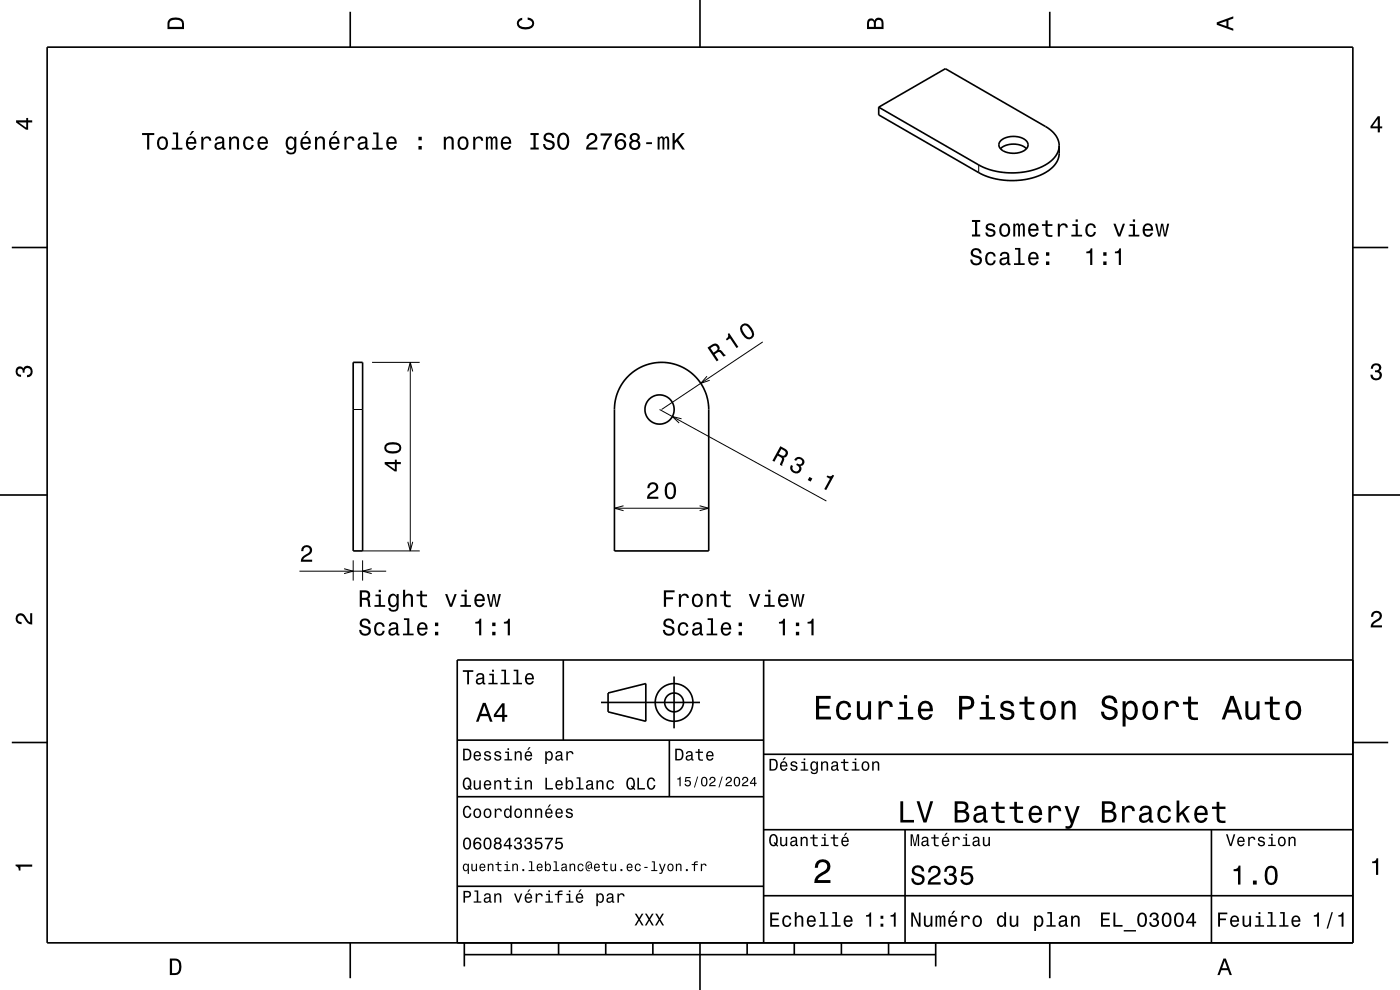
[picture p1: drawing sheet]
<svg xmlns="http://www.w3.org/2000/svg" width="297mm" height="210mm" viewBox="0 0 297 210" stroke-linecap="round" stroke-linejoin="round" font-family="sans-serif">
<g fill="none" stroke="#000" stroke-width=".21">
<path d="M207.6 35v1.6M78.9 76.9h10.1M86.5 78.8l.5-1.9 .6 1.9M87 76.9v40M150 79.8l-1.3 1.5 1.9-.6M161.8 72.5l-21.5 14.4M74.9 86.9h2M139.9 86.9l35.4 19.4M144.6 88.8l-2-.4 1.5 1.3M74.9 118.9v4.3M76.9 118.9v4.3M76.9 116.9h12.1"/>
<path d="M86.5 114.9l.5 2 .6-2M130.3 107.8h20.1M132.3 107.3l-2 .5 2 .5M148.4 107.3l2 .5-2 .5M63.5 121.2h18.4M73 120.6l1.9 .6-1.9 .5M78.9 120.6l-2 .6 2 .5"/>
</g>
<g fill="none" stroke="#000" stroke-width=".35">
<path d="M10 10h277v190h-277zM74.3 2.5v7.5M148.5 0v10M222.7 2.5v7.5M186.4 22.7v1.7l21.2 12.2 1.6 .7 2.9 .8 3.5 .2 3.4-.5 1.7-.6 1.3-.7a4.9 4.9 0 0 0 2.7-4v-1.6M186.4 22.7l21.2 12.3 2.2 .9 3.1 .7h3.4l3.1-.6 2.6-1.1a4.9 4.9 0 0 0 2.7-4M186.4 22.7l14.2-8.1 21.6 12.5a4.8 4.8 0 0 1 2.5 3.8M212.2 31.5a4.4 4.4 0 0 1 5.6 0M212.4 29.8a4.3 4.3 0 0 1 5.5 .4 1.47 1.47 0 0 1-1.2 2 4 4 0 0 1-4.7-1l-.1-.8zM2.5 52.5h7.5M287 52.5h7.5M74.9 76.9h2v40h-2z"/>
<path d="M133.3 79.7a10 10 0 0 1 10.9-2.1 10 10 0 0 1 6.2 9.3v30h-20.1v-30a10 10 0 0 1 3-7.2zM0 105h10M287 105h10M119.5 140v17M162 140v60M287 140h-190v60M2.5 157.5h7.5M97 157h65M127.5 149h21M129 147l8-2v8l-8-2zM142 157v12M143 143.5v11"/>
<path d="M287 157.5h7.5M97 169h65M162 176h125M162 160h125M192 176v24M257 176v24M97 188h65M162 190h125M74.3 200v7.5M98.5 202.5h100M98.5 200v5M108.5 200v2.5"/>
<path d="M118.5 200v2.5M128.5 200v2.5M138.5 200v2.5M148.5 200v10M158.5 200v2.5M168.5 200v2.5M178.5 200v2.5M188.5 200v2.5M198.5 200v5M222.7 200v7.5"/>
<circle cx="139.9" cy="86.9" r="3.1"/>
<circle cx="143" cy="149" r="2"/>
<circle cx="143" cy="149" r="4"/>
</g>
<g fill="#000">
<path d="M36 4a2.18 2.18 0 0 0-.5 2.2h3.5v-1.2a1.43 1.43 0 0 0-1.7-1.3zM36.3 4.4a2.15 2.15 0 0 1 2.2 .3l.1 1h-2.6v-1z" fill-rule="evenodd"/>
<path d="M109.9 4.2l.9-.4v.4a.7 .7 0 0 0-.7 .5 .7 .7 0 0 0 .3 .8 1.7 1.7 0 0 0 2.5-.5 .9 .9 0 0 0-1-.8v-.5a1.24 1.24 0 0 1 1.4 1.1 1.24 1.24 0 0 1-1 1.4 2.22 2.22 0 0 1-2.5-.7l-.2-.5z" fill-rule="evenodd"/>
<path d="M184.2 4.2l-.3 .7v1.3h3.5v-1.3a.98 .98 0 0 0-.7-1.1 .98 .98 0 0 0-1.2 .6 .84 .84 0 0 0-1.3-.2zM184.5 4.5a.54 .54 0 0 1 .6-.1 .54 .54 0 0 1 .3 .6v.7h-1zM185.9 4.4a.62 .62 0 0 1 .8-.1 .62 .62 0 0 1 .3 .6v.8h-1.2z" fill-rule="evenodd"/>
<path d="M258.1 4.7v.6l3.5 1.2v-.4l-1-.4v-1.4l1-.4v-.4zM258.6 5l1.6-.5v1z" fill-rule="evenodd"/>
<path d="M3.4 25.5v.5l2.1 1.5h.5v-1.5h.8v-.5h-.8v-.5h-.4v.5zM4 26h1.6v1.1z" fill-rule="evenodd"/>
<path d="M30.1 28.2v.4h1.1v3.1h.5v-3.1h1v-.4zM33.6 29.3a1.52 1.52 0 0 0 .9 2.5 1.48 1.48 0 0 0 1.1-1.4 1.48 1.48 0 0 0-1.1-1.5l-.5 .1zM33.9 29.6a.67 .67 0 0 1 .8-.3 .67 .67 0 0 1 .4 .6 1.11 1.11 0 0 1-.6 1.5 1.17 1.17 0 0 1-.6-1.8zM36.7 28.1v.4h.6v2.8h-.9v.4h2.3v-.4h-.9v-3.2zM40.7 27.8l-.5 .8h.3l.7-.8zM39.7 29.3a1.54 1.54 0 0 0 .8 2.5 1.06 1.06 0 0 0 1.1-.9h-.4l-.2 .4-.4 .1a.76 .76 0 0 1-.7-.9h1.8a1.17 1.17 0 0 0-.5-1.4 1.17 1.17 0 0 0-1.5 .2zM40.1 29.5a.66 .66 0 0 1 .8-.1 .66 .66 0 0 1 .3 .7h-1.3zM42.7 29v2.7h.4v-1.5a.66 .66 0 0 1 .4-.8 .66 .66 0 0 1 .8 .2l.1 .3h.4a.89 .89 0 0 0-.7-1 .89 .89 0 0 0-1 .6v-.5zM45.9 29.2l-.3 .6h.4a.55 .55 0 0 1 .7-.5 .55 .55 0 0 1 .3 .7l-.2 .1a1.14 1.14 0 0 0-1.3 .9 .73 .73 0 0 0 .8 .8l.5-.1 .4-.3 .1 .3h.5v-.3l-.2-.1v-1.6a1.02 1.02 0 0 0-.7-.8 1.02 1.02 0 0 0-1 .3zM46 30.7l1.1-.4a.77 .77 0 0 1-.2 .9 .77 .77 0 0 1-.9 .1zM48.6 29v2.7h.5v-1.5a.63 .63 0 0 1 .3-.8 .63 .63 0 0 1 .8 .3l.1 2h.4v-1.8a.89 .89 0 0 0-.6-.9 .89 .89 0 0 0-1.1 .4v-.4zM51.9 29.3a1.53 1.53 0 0 0 .8 2.5 1.05 1.05 0 0 0 1.1-1h-.4a.67 .67 0 0 1-.6 .6 .67 .67 0 0 1-.7-.6 1.12 1.12 0 0 1 .6-1.5 .6 .6 0 0 1 .7 .6h.4a1.09 1.09 0 0 0-.8-.9 1.09 1.09 0 0 0-1.1 .3zM54.9 29.3a1.54 1.54 0 0 0 .8 2.5 1.06 1.06 0 0 0 1.1-.9h-.4l-.3 .4-.3 .1a.76 .76 0 0 1-.7-.9h1.7a1.17 1.17 0 0 0-.4-1.4 1.17 1.17 0 0 0-1.5 .2zM55.3 29.5a.66 .66 0 0 1 .8-.1 .66 .66 0 0 1 .3 .7h-1.3zM60.9 29.3a1.57 1.57 0 0 0 .7 2.5l.5-.1 .3-.4a.73 .73 0 0 1-.3 1 .73 .73 0 0 1-1-.3h-.4a1.1 1.1 0 0 0 1.3 .8 1.1 1.1 0 0 0 .9-1.2v-2.6h-.5v.5l-.3-.4a.89 .89 0 0 0-1.2 .2zM61.2 29.6a.63 .63 0 0 1 .7-.3 .63 .63 0 0 1 .5 .6 1.1 1.1 0 0 1-.7 1.5 1.19 1.19 0 0 1-.5-1.8zM65 27.8l-.5 .8h.3l.7-.8zM64 29.3a1.54 1.54 0 0 0 .8 2.5 1.06 1.06 0 0 0 1.1-.9h-.4l-.3 .4-.3 .1a.76 .76 0 0 1-.7-.9h1.8a1.16 1.16 0 0 0-.5-1.4 1.16 1.16 0 0 0-1.5 .2zM64.4 29.5a.66 .66 0 0 1 .8-.1 .66 .66 0 0 1 .3 .7h-1.3zM66.8 29v2.7h.5v-1.5a.63 .63 0 0 1 .5-.9 .63 .63 0 0 1 .7 .7v1.7h.4v-1.8a.89 .89 0 0 0-.6-.9 .89 .89 0 0 0-1 .4v-.4zM71.1 27.8l-.5 .8h.3l.7-.8zM70.1 29.3a1.54 1.54 0 0 0 .8 2.5 1.06 1.06 0 0 0 1.1-.9h-.5l-.2 .4-.4 .1a.76 .76 0 0 1-.7-.9h1.8a1.17 1.17 0 0 0-.5-1.4 1.17 1.17 0 0 0-1.4 .2zM70.4 29.5a.66 .66 0 0 1 .8-.1 .66 .66 0 0 1 .4 .7h-1.4zM73.1 29v2.7h.4v-1.5a.66 .66 0 0 1 .4-.8 .66 .66 0 0 1 .8 .2v.3h.5a.89 .89 0 0 0-.7-1 .89 .89 0 0 0-1 .6v-.5zM76.2 29.2l-.2 .6h.4a.55 .55 0 0 1 .6-.5 .55 .55 0 0 1 .4 .7l-.2 .1a1.14 1.14 0 0 0-1.4 .9 .73 .73 0 0 0 .9 .8l.4-.1 .4-.3 .1 .3h.6v-.3l-.2-.1-.1-1.6a1.02 1.02 0 0 0-.6-.8 1.02 1.02 0 0 0-1.1 .3zM76.4 30.7l1.1-.4a.77 .77 0 0 1-.2 .9 .77 .77 0 0 1-.9 .1l-.1-.3zM79.2 28.1v.4h.7v2.8h-1v.4h2.3v-.4h-.9v-3.2zM82.2 29.3a1.54 1.54 0 0 0 .8 2.5 1.06 1.06 0 0 0 1.1-.9h-.4l-.2 .4-.4 .1a.75 .75 0 0 1-.7-.9h1.8a1.16 1.16 0 0 0-.5-1.4 1.16 1.16 0 0 0-1.5 .2zM82.6 29.5a.66 .66 0 0 1 .8-.1 .66 .66 0 0 1 .3 .7h-1.3zM88.8 31v.7h.7v-.7zM88.8 29v.8h.7v-.8zM94.1 29v2.7h.5v-1.5a.63 .63 0 0 1 .5-.9 .63 .63 0 0 1 .7 .7v1.7h.5v-1.8a.89 .89 0 0 0-.7-.9 .89 .89 0 0 0-1 .4v-.4zM97.4 29.3a1.53 1.53 0 0 0 .8 2.5 1.48 1.48 0 0 0 1.2-1.4 1.48 1.48 0 0 0-1.2-1.5l-.5 .1zM97.7 29.6a.67 .67 0 0 1 .7-.3 .67 .67 0 0 1 .5 .6 1.11 1.11 0 0 1-.7 1.5 1.17 1.17 0 0 1-.5-1.8zM100.4 29v2.7h.4v-1.5a.66 .66 0 0 1 .4-.8 .66 .66 0 0 1 .8 .2l.1 .3h.4a.89 .89 0 0 0-.7-1 .89 .89 0 0 0-1 .6v-.5zM103.1 29v2.7h.4v-1.8l.2-.6h.3l.1 .3v2.1h.4v-2.1l.4-.3 .2 .1v.4v1.9h.4v-1.8a.69 .69 0 0 0-.5-1l-.5 .4-.2-.3-.3-.1-.5 .4v-.3zM106.5 29.3a1.54 1.54 0 0 0 .8 2.5 1.06 1.06 0 0 0 1.1-.9h-.4l-.2 .4-.4 .1a.75 .75 0 0 1-.7-.9h1.8a1.17 1.17 0 0 0-.5-1.4 1.17 1.17 0 0 0-1.5 .2zM106.9 29.5a.66 .66 0 0 1 .8-.1 .66 .66 0 0 1 .3 .7h-1.3zM112.5 28.2v.4h.7v2.7h-.7v.4h1.8v-.4h-.7v-2.7h.7v-.4zM115.6 28.4a.96 .96 0 0 0-.3 1.1 .96 .96 0 0 0 1 .6 .77 .77 0 0 1 .9 .9 .84 .84 0 0 1-1 .4 .84 .84 0 0 1-.6-.8h-.4a1.21 1.21 0 0 0 1.5 1.3 1.21 1.21 0 0 0 .7-1.9l-.8-.3a.71 .71 0 0 1-.8-.6 .7 .7 0 0 1 .7-.5 .7 .7 0 0 1 .6 .7h.5a1.16 1.16 0 0 0-.7-1.1 1.16 1.16 0 0 0-1.3 .2zM118.5 28.6a2.54 2.54 0 0 0 .4 3.1 1.21 1.21 0 0 0 1.8-.9 1.94 1.94 0 0 0-.9-2.6l-.9 .1zM119.2 28.6l.3-.1a1.7 1.7 0 0 1 .3 2.8l-.3 .1a1.13 1.13 0 0 1-.8-1.4v-.6zM124.7 28.5l-.3 1h.5a.7 .7 0 0 1 .5-.9 .7 .7 0 0 1 .8 .5 .7 .7 0 0 1-.5 .9 1.81 1.81 0 0 0-1.4 1.7h2.4v-.4h-1.9a2.23 2.23 0 0 1 1.5-1.2 1.13 1.13 0 0 0 .1-1.7 1.13 1.13 0 0 0-1.7 .1zM127.4 28.3v.5h1.9a5.2 5.2 0 0 0-1.4 2.9h.5a5.3 5.3 0 0 1 1.4-3v-.4zM131 28.5a2.4 2.4 0 0 0 .1 3.2 1.16 1.16 0 0 0 1.6-.3 1.16 1.16 0 0 0-.2-1.6 1.16 1.16 0 0 0-1.6 .1 1.03 1.03 0 0 1 .8-1.3 .58 .58 0 0 1 .7 .6h.4a1.12 1.12 0 0 0-.7-1 1.12 1.12 0 0 0-1.1 .3zM130.9 30.7a.75 .75 0 0 1 1.5 0 .75 .75 0 0 1-1.5 0zM133.9 28.5a.83 .83 0 0 0 .1 1.3 1.11 1.11 0 0 0-.4 1.6 1.11 1.11 0 0 0 1.6 .3 1.03 1.03 0 0 0 .7-.9 1.03 1.03 0 0 0-.6-1 .89 .89 0 0 0 .4-1.1 .89 .89 0 0 0-1-.5zM133.9 30.7a.75 .75 0 0 1 1.5 0 .75 .75 0 0 1-1.5 0zM134.1 29.2a.59 .59 0 0 1 1.1 0 .59 .59 0 0 1-1.1 0zM137.1 30.2v.4h1.2v-.4zM139.5 29v2.7h.4v-2.1l.2-.3h.3l.1 .3v2.1h.4l.1-2.1 .3-.3 .2 .1 .1 .4v1.9h.4v-1.8a.69 .69 0 0 0-.6-1l-.5 .4-.2-.3-.3-.1-.5 .4v-.3zM142.7 28.2v3.5h.4v-1.2l.5-.5 1.1 1.7h.6l-1.4-2 1.4-1.5h-.7l-1.5 1.6v-1.6z" fill-rule="evenodd"/>
<path d="M292.3 24.7l-1.6 2.1v.4h1.6v.9h.4v-.9h.5v-.4h-.5v-2.1zM292.3 25.2v1.6h-1.1z" fill-rule="evenodd"/>
<path d="M206.2 52.9a.96 .96 0 0 0-.2 1.1 .96 .96 0 0 0 .9 .6 .77 .77 0 0 1 .9 .9 .84 .84 0 0 1-.9 .3 .84 .84 0 0 1-.6-.7h-.5a1.21 1.21 0 0 0 1.5 1.2 1.21 1.21 0 0 0 .7-1.8l-1.2-.4a.58 .58 0 0 1-.3-.8 .58 .58 0 0 1 .8-.2l.3 .1 .2 .6h.4a1.16 1.16 0 0 0-.7-1.2 1.16 1.16 0 0 0-1.3 .3zM209.3 53.8a1.52 1.52 0 0 0 .8 2.5 1.05 1.05 0 0 0 1.1-1.1h-.4a.67 .67 0 0 1-.6 .7 .67 .67 0 0 1-.7-.6 1.12 1.12 0 0 1 .6-1.5 .6 .6 0 0 1 .7 .6h.4a1.09 1.09 0 0 0-.7-1 1.09 1.09 0 0 0-1.2 .4zM212.4 53.6l-.3 .7h.4a.55 .55 0 0 1 .7-.5 .55 .55 0 0 1 .4 .7l-.2 .1a1 1 0 0 0-1.1 .2 1 1 0 0 0-.2 1 .94 .94 0 0 0 1.6 .1l.1 .3h.6v-.3l-.3-.1v-1.6a1.02 1.02 0 0 0-1.7-.6zM212.6 55.2l1.1-.4a.77 .77 0 0 1-.2 .9 .77 .77 0 0 1-.9 .1l-.1-.3zM215.3 52.6v.4h.7v2.8h-.9v.4h2.3v-.4h-.9v-3.2zM218.4 53.8a1.54 1.54 0 0 0 .8 2.5 1.06 1.06 0 0 0 1.1-.9h-.4l-.3 .4-.3 .1a.76 .76 0 0 1-.7-.9h1.7a1.16 1.16 0 0 0-.5-1.4 1.16 1.16 0 0 0-1.4 .2zM218.8 54a.66 .66 0 0 1 .7-.1 .66 .66 0 0 1 .4 .7h-1.3zM221.9 55.5v.7h.7v-.7zM221.9 53.5v.8h.7v-.8z" fill-rule="evenodd"/>
<path d="M206.2 46.7v.4h.6v2.6h-.6v.5h1.7v-.5h-.6v-2.6h.6v-.4zM209.4 47.6a.75 .75 0 0 0-.3 .8 .75 .75 0 0 0 .7 .5l.9 .4a.63 .63 0 0 1-.6 .6 .63 .63 0 0 1-.6-.6h-.5a1.07 1.07 0 0 0 1.2 1 1.07 1.07 0 0 0 .9-1.2l-.4-.4-1.1-.3a.54 .54 0 0 1 .5-.7 .54 .54 0 0 1 .6 .5h.4a1.03 1.03 0 0 0-.7-.9 1.03 1.03 0 0 0-1 .3zM212.3 47.7a1.53 1.53 0 0 0 .8 2.6 1.48 1.48 0 0 0 1.2-1.5 1.48 1.48 0 0 0-1.2-1.4l-.4 .1zM212.6 48a.67 .67 0 0 1 .7-.2 .67 .67 0 0 1 .5 .6 1.11 1.11 0 0 1-.7 1.5 1.17 1.17 0 0 1-.5-1.9zM215 47.5v2.7h.4v-2.1l.2-.3h.3l.1 .2v2.2h.4v-2.1l.4-.4 .2 .2v.4v1.9h.4v-1.9a.69 .69 0 0 0-.5-.9l-.6 .4-.1-.3-.4-.1-.4 .3v-.2zM218.4 47.7a1.54 1.54 0 0 0 .8 2.6 1.06 1.06 0 0 0 1.1-.9h-.4l-.3 .3-.3 .2a.76 .76 0 0 1-.7-1h1.7a1.16 1.16 0 0 0-.5-1.3 1.16 1.16 0 0 0-1.4 .1zM218.8 48a.66 .66 0 0 1 .7-.2 .66 .66 0 0 1 .4 .8h-1.3zM221.8 46.8v.7h-.8v.4h.8v1.8a1.05 1.05 0 0 0 1.5 .5v-.3l-1-.2-.1-.5v-1.3h1.1v-.4h-1.1v-.7zM224.4 47.5v2.7h.5v-1.6a.67 .67 0 0 1 .3-.8 .67 .67 0 0 1 .8 .3l.1 .2h.4a.89 .89 0 0 0-.7-.9 .89 .89 0 0 0-1 .5v-.4zM227.5 47.5v.4h.7v1.9h-.9v.4h2.3v-.4h-1v-2.3zM228.2 46.5v.5h.5v-.5zM230.5 47.7a1.53 1.53 0 0 0 .9 2.6 1.05 1.05 0 0 0 1.1-1.1h-.4a.67 .67 0 0 1-.7 .7 .67 .67 0 0 1-.7-.6 1.12 1.12 0 0 1 .7-1.6 .6 .6 0 0 1 .6 .7h.5a1.09 1.09 0 0 0-.8-1 1.09 1.09 0 0 0-1.2 .3zM236.2 47.5l1 2.7h.5l1-2.7h-.5l-.8 2.1-.7-2.1zM239.6 47.5v.4h.7v1.9h-.9v.4h2.3v-.4h-.9v-2.3zM240.3 46.5v.5h.5v-.5zM242.7 47.7a1.54 1.54 0 0 0 .8 2.6 1.05 1.05 0 0 0 1.1-.9h-.5l-.2 .3-.4 .2a.75 .75 0 0 1-.7-1h1.8a1.16 1.16 0 0 0-.5-1.3 1.16 1.16 0 0 0-1.4 .1zM243 48a.66 .66 0 0 1 .8-.2 .66 .66 0 0 1 .4 .8h-1.4zM245 47.5l.7 2.7h.4l.4-2.3 .4 2.3h.5l.6-2.7h-.4l-.4 2.3-.4-2.3h-.5l-.4 2.3-.4-2.3z" fill-rule="evenodd"/>
<path d="M230.5 53.4v.3h.8v2.5h.4v-3.5h-.3a.77 .77 0 0 1-.9 .7zM234 55.5v.7h.7v-.7zM234 53.5v.8h.7v-.8zM236.5 53.4v.3h.8v2.5h.5v-3.5h-.3a.77 .77 0 0 1-1 .7z" fill-rule="evenodd"/>
<path d="M150.1 73.7l1.9 3 .4-.3-.8-1.2a.85 .85 0 0 1 1.3-.3l.6 .7 .5-.2-1.1-1.1h-.3a.97 .97 0 0 0-.3-1.2 .97 .97 0 0 0-1.2 0zM150.7 73.8a1.09 1.09 0 0 1 1.2-.4 .6 .6 0 0 1 .3 .6 .6 .6 0 0 1-.4 .5l-.4 .3z" fill-rule="evenodd"/>
<path d="M154.4 70.8a.77 .77 0 0 1-.4 1.1l.2 .3 .7-.4 1.4 2 .3-.2-1.9-2.9zM157.5 68.8a1.43 1.43 0 0 0 0 2.2 1.41 1.41 0 0 0 2 .8 1.42 1.42 0 0 0 0-2.2 1.51 1.51 0 0 0-2-.8zM157.7 69.1l.3-.1a2.36 2.36 0 0 1 1.5 2.2l-.6 .4a2.37 2.37 0 0 1-1.4-2.2z" fill-rule="evenodd"/>
<path d="M291.1 77.4a1.08 1.08 0 0 1 1.4-.2 1.08 1.08 0 0 1 .4 1.2l-.3 .3a1.06 1.06 0 0 1 .5 1.3 1.06 1.06 0 0 1-1.2 .7 1.1 1.1 0 0 1-1.2-1.2h.5a.71 .71 0 0 0 1 .8 .71 .71 0 0 0 .1-1.3h-.6v-.4a.61 .61 0 0 0 .8-.3 .61 .61 0 0 0-.2-.8 .61 .61 0 0 0-.9 .2l-.1 .5h-.5z" fill-rule="evenodd"/>
<path d="M3.6 78a.86 .86 0 0 1 1.4 .2 1.06 1.06 0 0 1 1.2-.6 1.06 1.06 0 0 1 .7 1.2 1.1 1.1 0 0 1-1.2 1.2v-.4a.71 .71 0 0 0 .8-1 .71 .71 0 0 0-1.3-.1v.6h-.4a.61 .61 0 0 0-.3-.8 .61 .61 0 0 0-.8 .2 .61 .61 0 0 0 .2 .8l.6 .2v.4a1.15 1.15 0 0 1-1.2-.6 1.15 1.15 0 0 1 .3-1.3z" fill-rule="evenodd"/>
<path d="M81.6 98v.5l2.1 1.5h.5v-1.5h.8v-.5h-.8v-.5h-.4v.5zM82.2 98.5h1.6v1.1zM82 94.1a1.13 1.13 0 0 0-.4 1.2 1.13 1.13 0 0 0 .9 .8 2.27 2.27 0 0 0 2.5-.6 1.14 1.14 0 0 0-.9-1.6 2.86 2.86 0 0 0-2.1 .2zM82 94.7a2.38 2.38 0 0 1 2.6 0v.6a2.37 2.37 0 0 1-2.6 0z" fill-rule="evenodd"/>
<path d="M165.5 94.7l-1.6 3 .4 .2 .7-1.3a.85 .85 0 0 1 .8 1.1l-.3 .9 .4 .2 .5-1.4-.2-.3a.97 .97 0 0 0 .9-.8 .97 .97 0 0 0-.5-1.1zM165.8 95.3a1.08 1.08 0 0 1 .9 .8 .6 .6 0 0 1-.4 .6 .6 .6 0 0 1-.6-.2l-.5-.2z" fill-rule="evenodd"/>
<path d="M168.8 97.1l-.3 .5 .4 .2a.62 .62 0 0 1 .6-.5 .62 .62 0 0 1 .6 .6 .62 .62 0 0 1-.6 .6l-.4-.2-.2 .3a.72 .72 0 0 1 .6 .9 .72 .72 0 0 1-.9 .5 .72 .72 0 0 1-.5-.8l.1-.4-.4-.2a1.18 1.18 0 0 0 .8 1.8 1.18 1.18 0 0 0 1.4-1.3l-.2-.3a.97 .97 0 0 0 .9-1 .97 .97 0 0 0-1.1-.9zM171.7 101.2l-.3 .6 .6 .4 .3-.7zM175.5 100.9l-.2 .3 .8 .4-1.2 2.1 .4 .3 1.7-3.1-.3-.2a.77 .77 0 0 1-1.2 .2z" fill-rule="evenodd"/>
<path d="M64.2 116a1.18 1.18 0 0 1 1.9 .3 1.18 1.18 0 0 1-.9 1.6l-.6 .4-.3 .4h1.9v.5h-2.4a1.8 1.8 0 0 1 1.4-1.8 .71 .71 0 0 0 .5-.8 .71 .71 0 0 0-.8-.6 .71 .71 0 0 0-.5 .9h-.5l.1-.6z" fill-rule="evenodd"/>
<path d="M137.7 102.6l-.4 1h.5a.7 .7 0 0 1 .5-.9 .7 .7 0 0 1 .9 .5 .7 .7 0 0 1-.5 .9 1.8 1.8 0 0 0-1.4 1.7h2.4v-.4h-1.9a2.2 2.2 0 0 1 1.4-1.2 1.13 1.13 0 0 0 .1-1.7 1.13 1.13 0 0 0-1.6 .1zM141.3 102.7a2.67 2.67 0 0 0 .4 3.1 1.14 1.14 0 0 0 1.6-.9 2.31 2.31 0 0 0-.6-2.5l-.5-.1-.5 .1zM141.9 102.8h.7a2.38 2.38 0 0 1 0 2.6h-.7a2.37 2.37 0 0 1 0-2.6z" fill-rule="evenodd"/>
<path d="M3.6 130.4a1.22 1.22 0 0 1 2 .7l.4 .6 .4 .3v-1.9h.4v2.4a1.8 1.8 0 0 1-1.7-1.4 .71 .71 0 0 0-.9-.5 .71 .71 0 0 0-.5 .8 .71 .71 0 0 0 .9 .5v.5a1.18 1.18 0 0 1-1.2-.7 1.18 1.18 0 0 1 .2-1.3z" fill-rule="evenodd"/>
<path d="M76.3 125.2v3.5h.5v-1.5a.85 .85 0 0 1 1.2 .6l.1 .9h.6l-.3-1.5-.3-.2a.97 .97 0 0 0 .4-1.1 .97 .97 0 0 0-1-.7zM76.8 125.7a1.08 1.08 0 0 1 1.2 .3 .6 .6 0 0 1 0 .6 .6 .6 0 0 1-.7 .2h-.5zM79.7 126.1v.4h.6v1.9h-.9v.3h2.3v-.3h-.9v-2.3zM80.3 125.1v.5h.5v-.5zM82.6 126.3a1.57 1.57 0 0 0 .8 2.5l.4-.1 .4-.4a.73 .73 0 0 1-.4 1 .73 .73 0 0 1-1-.3h-.4a1.1 1.1 0 0 0 1.3 .8 1.1 1.1 0 0 0 .9-1.2v-2.6h-.4v.5l-.4-.4a.89 .89 0 0 0-1.2 .2zM82.9 126.6a.63 .63 0 0 1 .7-.3 .63 .63 0 0 1 .5 .6 1.11 1.11 0 0 1-.7 1.5 1.2 1.2 0 0 1-.5-1.8zM85.5 125.1v3.6h.5v-1.5a.63 .63 0 0 1 .5-.9 .63 .63 0 0 1 .7 .7v1.7h.4v-1.8a.88 .88 0 0 0-.6-.9 .88 .88 0 0 0-1 .4v-1.3zM89.1 125.3v.8h-.7v.4h.7l.1 1.8a1.05 1.05 0 0 0 1.4 .5v-.4a.68 .68 0 0 1-1-.3v-1.6h1v-.4h-1v-.8zM94.4 126l1 2.7h.5l1-2.7h-.5l-.7 2.2-.8-2.2zM97.9 126.1v.4h.7v1.9h-.9v.3h2.2v-.3h-.9v-2.3zM98.6 125.1v.5h.4v-.5zM100.9 126.3a1.54 1.54 0 0 0 .8 2.5 1.06 1.06 0 0 0 1.1-.9h-.4l-.3 .4-.3 .1a.76 .76 0 0 1-.7-.9h1.8a1.17 1.17 0 0 0-.5-1.4 1.17 1.17 0 0 0-1.5 .2zM101.3 126.5a.66 .66 0 0 1 .8-.1 .66 .66 0 0 1 .3 .7h-1.3zM103.3 126l.6 2.7h.5l.4-2.3 .4 2.3h.4l.7-2.7h-.5l-.4 2.3-.4-2.3h-.5l-.4 2.3-.4-2.3z" fill-rule="evenodd"/>
<path d="M76.6 131.5a.96 .96 0 0 0-.3 1 .96 .96 0 0 0 1 .7 .77 .77 0 0 1 .9 .9 .84 .84 0 0 1-1 .3 .84 .84 0 0 1-.6-.8h-.4a1.21 1.21 0 0 0 1.5 1.3 1.21 1.21 0 0 0 .7-1.8l-.8-.3a.71 .71 0 0 1-.8-.7 .7 .7 0 0 1 .7-.5 .7 .7 0 0 1 .6 .7h.5a1.16 1.16 0 0 0-.7-1.1 1.16 1.16 0 0 0-1.3 .3zM79.7 132.3a1.53 1.53 0 0 0 .8 2.6 1.07 1.07 0 0 0 1.1-1.1h-.4a.67 .67 0 0 1-.7 .7 .67 .67 0 0 1-.7-.6 1.11 1.11 0 0 1 .7-1.5 .59 .59 0 0 1 .7 .6h.4a1.09 1.09 0 0 0-.8-1 1.09 1.09 0 0 0-1.1 .3zM82.8 132.2l-.3 .6h.4a.55 .55 0 0 1 .7-.5 .55 .55 0 0 1 .3 .8h-.2a1 1 0 0 0-1 .3 1 1 0 0 0-.3 1 .93 .93 0 0 0 1.7 0l.1 .3 .5 .1v-.4h-.2v-1.6a1.02 1.02 0 0 0-.7-.8 1.02 1.02 0 0 0-1 .2zM82.9 133.7l1.1-.3a.77 .77 0 0 1-.2 .9 .77 .77 0 0 1-.9 .1l-.1-.4zM85.7 131.1v.4h.7v2.9h-.9v.4h2.2v-.4h-.9v-3.3zM88.8 132.3a1.54 1.54 0 0 0 .8 2.6 1.07 1.07 0 0 0 1.1-.9h-.5l-.2 .3-.4 .2a.76 .76 0 0 1-.7-1h1.8a1.16 1.16 0 0 0-.5-1.3 1.16 1.16 0 0 0-1.4 .1zM89.1 132.6a.66 .66 0 0 1 .8-.2 .66 .66 0 0 1 .3 .8h-1.3zM92.3 134v.8h.7v-.8zM92.3 132.1v.7h.7v-.7z" fill-rule="evenodd"/>
<path d="M100.8 131.9v.4h.8v2.5h.5v-3.6h-.3a.77 .77 0 0 1-1 .7zM104.4 134v.8h.7v-.8zM104.4 132.1v.7h.7v-.7zM106.9 131.9v.4h.8v2.5h.5v-3.6h-.4a.78 .78 0 0 1-.9 .7z" fill-rule="evenodd"/>
<path d="M140.8 125.2v3.5h.5v-1.6h1.5v-.4h-1.5v-1.1h1.8v-.4zM144 126v2.7h.5v-1.5a.66 .66 0 0 1 .3-.8 .66 .66 0 0 1 .9 .2v.3h.4a.89 .89 0 0 0-.7-1 .89 .89 0 0 0-1 .6v-.5zM147.1 126.3a1.52 1.52 0 0 0 .8 2.5 1.48 1.48 0 0 0 1.2-1.4 1.48 1.48 0 0 0-1.2-1.5l-.5 .1zM147.4 126.6a.67 .67 0 0 1 .7-.3 .67 .67 0 0 1 .5 .6 1.11 1.11 0 0 1-.7 1.5 1.17 1.17 0 0 1-.5-1.8zM149.9 126v2.7h.5v-1.5a.63 .63 0 0 1 .4-.8 .63 .63 0 0 1 .8 .3v2h.4v-1.8a.89 .89 0 0 0-.6-.9 .89 .89 0 0 0-1 .4v-.4zM153.6 125.3v.8h-.8v.4h.8v1.8a1.05 1.05 0 0 0 1.4 .5v-.4a.68 .68 0 0 1-1-.3v-1.6h1v-.4h-1v-.8zM158.8 126l1.1 2.7h.4l1-2.7h-.5l-.7 2.2-.8-2.2zM162.3 126.1v.4h.7v1.9h-.9v.3h2.2v-.3h-.9v-2.3zM163 125.1v.5h.4v-.5zM165.3 126.3a1.54 1.54 0 0 0 .8 2.5 1.06 1.06 0 0 0 1.1-.9h-.4l-.2 .4-.4 .1a.76 .76 0 0 1-.7-.9h1.8a1.16 1.16 0 0 0-.5-1.4 1.16 1.16 0 0 0-1.5 .2zM165.7 126.5a.66 .66 0 0 1 .8-.1 .66 .66 0 0 1 .3 .7h-1.3zM167.7 126l.7 2.7h.4l.4-2.3 .4 2.3h.4l.7-2.7h-.4l-.5 2.3-.4-2.3h-.4l-.4 2.3-.5-2.3z" fill-rule="evenodd"/>
<path d="M141 131.5a.97 .97 0 0 0-.2 1 .97 .97 0 0 0 .9 .7 .77 .77 0 0 1 .9 .9 .84 .84 0 0 1-.9 .3 .84 .84 0 0 1-.6-.8h-.5a1.21 1.21 0 0 0 1.5 1.3 1.21 1.21 0 0 0 .7-1.8l-.8-.3a.71 .71 0 0 1-.8-.7 .7 .7 0 0 1 .8-.5 .7 .7 0 0 1 .6 .7h.4a1.17 1.17 0 0 0-.7-1.1 1.17 1.17 0 0 0-1.3 .3zM144.1 132.3a1.53 1.53 0 0 0 .8 2.6 1.07 1.07 0 0 0 1.1-1.1h-.4a.67 .67 0 0 1-.6 .7 .67 .67 0 0 1-.7-.6 1.11 1.11 0 0 1 .6-1.5 .59 .59 0 0 1 .7 .6h.4a1.09 1.09 0 0 0-.7-1 1.09 1.09 0 0 0-1.2 .3zM147.2 132.2l-.3 .6h.4a.55 .55 0 0 1 .7-.5 .55 .55 0 0 1 .4 .8h-.2a1 1 0 0 0-1.1 .3 1 1 0 0 0-.2 1 .93 .93 0 0 0 1.6 0l.1 .3 .6 .1v-.4h-.3v-1.6a1.02 1.02 0 0 0-.7-.8 1.02 1.02 0 0 0-1 .2zM147.4 133.7l1.1-.3a.77 .77 0 0 1-.2 .9 .77 .77 0 0 1-.9 .1zM150.1 131.1v.4h.7v2.9h-.9v.4h2.3v-.4h-.9v-3.3zM153.2 132.3a1.55 1.55 0 0 0 .8 2.6 1.07 1.07 0 0 0 1.1-.9h-.5l-.2 .3-.3 .2a.76 .76 0 0 1-.7-1h1.7a1.17 1.17 0 0 0-.5-1.3 1.17 1.17 0 0 0-1.4 .1zM153.5 132.6a.66 .66 0 0 1 .8-.2 .66 .66 0 0 1 .4 .8h-1.3zM156.7 134v.8h.7v-.8zM156.7 132.1v.7h.7v-.7z" fill-rule="evenodd"/>
<path d="M165.2 131.9v.4h.9v2.5h.4v-3.6h-.3a.77 .77 0 0 1-1 .7zM168.8 134v.8h.7v-.8zM168.8 132.1v.7h.7v-.7zM171.3 131.9v.4h.8v2.5h.5v-3.6h-.3a.77 .77 0 0 1-1 .7z" fill-rule="evenodd"/>
<path d="M291.2 129.9a1.18 1.18 0 0 1 1.9 .3 1.18 1.18 0 0 1-1 1.7l-.5 .3-.3 .5h1.9v.4h-2.4a1.8 1.8 0 0 1 1.4-1.8 .71 .71 0 0 0 .5-.8 .71 .71 0 0 0-.9-.5 .71 .71 0 0 0-.5 .8h-.4z" fill-rule="evenodd"/>
<path d="M98.2 158.8v2.5h.9a1.37 1.37 0 0 0 .7-2.2 1.56 1.56 0 0 0-1.6-.3zM98.6 159.1a.98 .98 0 0 1 1.1 .7 .98 .98 0 0 1-.6 1.2h-.5zM100.7 159.6a1.04 1.04 0 0 0-.2 1.2 1.04 1.04 0 0 0 1 .5l.5-.5h-.3l-.4 .3a.54 .54 0 0 1-.5-.7h1.3a.83 .83 0 0 0-.4-.9 .83 .83 0 0 0-1 .1zM100.9 159.7l.2-.1a.47 .47 0 0 1 .5 .1 .47 .47 0 0 1 .1 .5h-.9zM102.9 159.5l-.2 .1a.69 .69 0 0 0 .9 .9l.2 .1a.43 .43 0 0 1-.4 .5 .43 .43 0 0 1-.4-.4h-.3a.74 .74 0 0 0 .9 .7 .74 .74 0 0 0 .5-1l-1-.4a.38 .38 0 0 1 .3-.5 .38 .38 0 0 1 .4 .4h.3a.78 .78 0 0 0-1.2-.4zM105.1 159.5l-.2 .1a.69 .69 0 0 0 .9 .9l.2 .1a.43 .43 0 0 1-.4 .5 .43 .43 0 0 1-.5-.4h-.3a.74 .74 0 0 0 .9 .7 .74 .74 0 0 0 .5-1l-.9-.4a.38 .38 0 0 1 .3-.5 .38 .38 0 0 1 .4 .4h.3a.77 .77 0 0 0-1.2-.4zM107.2 159.4v.3h.5v1.3h-.7v.3h1.6v-.3h-.6v-1.6zM107.7 158.7v.4h.3v-.4zM109.2 159.4v1.9h.3v-1.1a.45 .45 0 0 1 .4-.6 .45 .45 0 0 1 .5 .5v1.2h.3v-1.3a.63 .63 0 0 0-.5-.7 .63 .63 0 0 0-.7 .4v-.3zM112.2 158.5l-.4 .6h.3l.5-.6zM111.5 159.6a1.04 1.04 0 0 0-.2 1.2 1.04 1.04 0 0 0 1.1 .5l.5-.5h-.3l-.5 .3a.54 .54 0 0 1-.5-.7h1.3a.83 .83 0 0 0-.4-.9 .83 .83 0 0 0-1 .1zM111.8 159.7l.1-.1a.48 .48 0 0 1 .5 .1 .48 .48 0 0 1 .2 .5h-1zM115.7 159.4v2.7h.3v-1.1a.66 .66 0 0 0 .7 .4 .66 .66 0 0 0 .5-.6 .91 .91 0 0 0 0-1.1 .91 .91 0 0 0-1-.3l-.2 .3v-.3zM116.1 159.8a.45 .45 0 0 1 .5-.2 .45 .45 0 0 1 .3 .4 .65 .65 0 0 1 .1 .8 .65 .65 0 0 1-.7 .2 .98 .98 0 0 1-.2-1.2zM118.1 159.5l-.2 .4h.3a.39 .39 0 0 1 .4-.3 .39 .39 0 0 1 .3 .5h-.1a.65 .65 0 0 0-1 .4 .65 .65 0 0 0 .6 .9l.6-.3 .1 .2h.4v-.2l-.2-.1v-1.1a.72 .72 0 0 0-.5-.6 .72 .72 0 0 0-.7 .2zM118.2 160.6l.8-.3a.55 .55 0 0 1-.2 .7 .55 .55 0 0 1-.6 0zM120.1 159.4v1.9h.4v-1.1a.47 .47 0 0 1 .2-.6 .47 .47 0 0 1 .6 .2v.2h.4a.64 .64 0 0 0-.5-.7 .64 .64 0 0 0-.8 .4v-.3z" fill-rule="evenodd"/>
<path d="M98.2 142.2v.3h.9v2.7h.4v-2.7h.9v-.3zM101.3 143l-.3 .5h.4a.47 .47 0 0 1 .5-.4 .47 .47 0 0 1 .4 .6l-.2 .1a.84 .84 0 0 0-1 .2 .84 .84 0 0 0 0 1.1 .9 .9 0 0 0 1.3-.2l.1 .2 .5 .1v-.3l-.3-.1v-1.3a.87 .87 0 0 0-1.4-.5zM101.4 144.3l.9-.3a.66 .66 0 0 1-.1 .7 .66 .66 0 0 1-.8 .1zM103.8 142.9v.3h.6v1.6h-.8v.4h2v-.4h-.8v-1.9zM104.4 142.1v.4h.4v-.4zM106.4 142.1v.3h.6v2.4h-.8v.4h1.9v-.4h-.7v-2.7zM109 142.1v.3h.6v2.4h-.8v.4h1.9v-.4h-.7v-2.7zM111.6 143.1a1.32 1.32 0 0 0 .7 2.1 .9 .9 0 0 0 .9-.7h-.3l-.2 .3-.4 .1a.65 .65 0 0 1-.6-.8h1.6a1 1 0 0 0-.4-1.2 1 1 0 0 0-1.3 .2zM111.9 143.3a.57 .57 0 0 1 .7-.1 .57 .57 0 0 1 .3 .6h-1.2z" fill-rule="evenodd"/>
<path d="M102.4 149.1l-1.4 4h.5l.4-1.2h1.6l.4 1.2h.6l-1.5-4zM102.7 149.7l.7 1.7h-1.3zM106.5 149.2l-1.7 2.4v.5h1.7v1h.5v-1h.6v-.5h-.6v-2.4zM106.5 149.9v1.7h-1.3z" fill-rule="evenodd"/>
<path d="M143.2 158.8v2.5h.9a1.37 1.37 0 0 0 .7-2.2 1.56 1.56 0 0 0-1.6-.3zM143.6 159.1a.98 .98 0 0 1 1.1 .7 .98 .98 0 0 1-.6 1.2h-.5zM145.7 159.5l-.2 .4h.3a.39 .39 0 0 1 .5-.3 .39 .39 0 0 1 .3 .5h-.2a.65 .65 0 0 0-.9 .4 .65 .65 0 0 0 .5 .9l.7-.3v.2h.4v-.2l-.1-.1-.1-1.1a.73 .73 0 0 0-.4-.6 .73 .73 0 0 0-.8 .2zM145.8 160.6l.8-.3a.55 .55 0 0 1-.1 .7 .55 .55 0 0 1-.7 0zM148.1 158.9v.5h-.5v.3h.5v1.3a.75 .75 0 0 0 1 .4v-.3a.48 .48 0 0 1-.7-.3v-1.1h.7v-.3h-.7v-.5zM150 159.6a1.04 1.04 0 0 0-.2 1.2 1.04 1.04 0 0 0 1.1 .5l.5-.5h-.4l-.4 .3a.54 .54 0 0 1-.5-.7h1.3a.83 .83 0 0 0-.4-.9 .83 .83 0 0 0-1 .1zM150.3 159.7l.1-.1a.48 .48 0 0 1 .5 .1 .48 .48 0 0 1 .2 .5h-1z" fill-rule="evenodd"/>
<path d="M173.1 147.6v5h3.2v-.6h-2.5v-1.7h2.2v-.6h-2.2v-1.5h2.4v-.6zM177.8 149.2a2.59 2.59 0 0 0 .5 3.4 1.58 1.58 0 0 0 2.3-1.4h-.6a.95 .95 0 0 1-.9 1 .95 .95 0 0 1-1-.9 1.59 1.59 0 0 1 .9-2.1 .85 .85 0 0 1 .9 .8h.7a1.56 1.56 0 0 0-1.1-1.3 1.56 1.56 0 0 0-1.7 .5zM181.8 148.8v2.5a1.27 1.27 0 0 0 .9 1.4 1.27 1.27 0 0 0 1.5-.7v.6h.6v-3.8h-.6v2.2a.92 .92 0 0 1-.6 1.1 .92 .92 0 0 1-1.2-.4v-2.9zM186.4 148.8v3.8h.6v-2.2a.95 .95 0 0 1 .5-1.1 .95 .95 0 0 1 1.2 .3l.1 .4h.6a1.28 1.28 0 0 0-1-1.4 1.28 1.28 0 0 0-1.4 .8v-.6zM190.8 148.9v.5h1v2.7h-1.3v.5h3.2v-.5h-1.3v-3.2zM191.8 147.4v.8h.6v-.8zM195.1 149.2a2.62 2.62 0 0 0 .5 3.4 1.57 1.57 0 0 0 2.2-1.1h-.6l-.3 .5-.5 .2a1.08 1.08 0 0 1-1-1.3h2.5a1.66 1.66 0 0 0-.7-2 1.66 1.66 0 0 0-2.1 .3zM195.6 149.5a.94 .94 0 0 1 1.2-.2 .94 .94 0 0 1 .5 1h-1.9zM203.5 147.6v5h.6v-2.1h.8a1.47 1.47 0 0 0 1.8-1.2 1.47 1.47 0 0 0-1.5-1.7zM204.1 148.2a1.6 1.6 0 0 1 1.8 .5 .86 .86 0 0 1 0 .9 .86 .86 0 0 1-.9 .3h-.9zM208.1 148.9v.5h1v2.7h-1.3v.5h3.3v-.5h-1.3v-3.2zM209.1 147.4v.8h.7v-.8zM212.6 148.9a1.08 1.08 0 0 0-.3 1.2 1.08 1.08 0 0 0 1 .7l1.1 .4a.57 .57 0 0 1 .2 .6 .57 .57 0 0 1-.5 .4 .96 .96 0 0 1-1.4-.8h-.6a1.6 1.6 0 0 0 1.3 1.4 1.6 1.6 0 0 0 1.7-.8 1.13 1.13 0 0 0-1-1.6l-1.1-.3-.2-.4a.87 .87 0 0 1 .9-.5 .87 .87 0 0 1 .8 .6h.6a1.41 1.41 0 0 0-2.1-1.1zM217.4 147.8v1.1h-1.1v.5h1.1v2.6l.2 .4 .4 .3h1.4v-.5a.97 .97 0 0 1-1.4-.5v-2.3h1.4v-.5h-1.4v-1.1zM221.1 149.2a2.56 2.56 0 0 0 .5 3.4 1.72 1.72 0 0 0 1.8-.2 1.72 1.72 0 0 0 .6-1.7 1.7 1.7 0 0 0-.9-1.9 1.7 1.7 0 0 0-2 .4zM221.6 149.6a.96 .96 0 0 1 1-.4 .96 .96 0 0 1 .7 .8 1.59 1.59 0 0 1-1 2.2 1.19 1.19 0 0 1-1-1.5zM225.2 148.8v3.8h.6v-2.2a.97 .97 0 0 1 .5-1.1 .97 .97 0 0 1 1.1 .2l.1 .7v2.4h.7v-2.5a1.27 1.27 0 0 0-.9-1.4 1.27 1.27 0 0 0-1.5 .6v-.5zM234.1 147.9a1.38 1.38 0 0 0-.3 1.5 1.38 1.38 0 0 0 1.3 .9 1.25 1.25 0 0 1 1.4 .9 1.15 1.15 0 0 1-1.3 .9 1.15 1.15 0 0 1-1-1.1h-.7a1.8 1.8 0 0 0 1.7 1.8 1.8 1.8 0 0 0 1.9-1.6 1.46 1.46 0 0 0-1.5-1.4l-.6-.2a.83 .83 0 0 1-.5-1.1 .83 .83 0 0 1 1.2-.3l.5 .5 .1 .4h.7a1.67 1.67 0 0 0-1-1.6 1.67 1.67 0 0 0-1.9 .4zM238.2 148.8v5.3h.6v-2.1a1.32 1.32 0 0 0 1.4 .7 1.32 1.32 0 0 0 1.1-1.1 2.43 2.43 0 0 0-.8-2.8 1.21 1.21 0 0 0-1.7 .5v-.5zM239.1 149.6a.9 .9 0 0 1 .9-.4 .9 .9 0 0 1 .7 .8 1.61 1.61 0 0 1-.9 2.2 1.18 1.18 0 0 1-1-1.5zM242.8 149.2a2.56 2.56 0 0 0 .5 3.4 1.72 1.72 0 0 0 1.8-.2 1.72 1.72 0 0 0 .6-1.7 1.7 1.7 0 0 0-.9-1.9 1.7 1.7 0 0 0-2 .4zM243.3 149.6a.96 .96 0 0 1 1-.4 .96 .96 0 0 1 .7 .8 1.59 1.59 0 0 1-1 2.2 1.19 1.19 0 0 1-1-1.5zM247.1 148.8v3.8h.6v-2.2a.95 .95 0 0 1 .5-1.1 .95 .95 0 0 1 1.2 .3l.1 .4h.6a1.28 1.28 0 0 0-1-1.4 1.28 1.28 0 0 0-1.4 .8v-.6zM252 147.8v1.1h-1v.5h1l.1 2.6 .2 .4 .4 .3h1.4v-.5a.97 .97 0 0 1-1.4-.5v-2.3h1.4v-.5h-1.4v-1.1zM261 147.6l-1.8 5h.6l.6-1.4h2l.5 1.4h.7l-1.9-5zM261.4 148.3l.7 2.2h-1.5zM264.2 148.8v2.5a1.27 1.27 0 0 0 .9 1.4 1.27 1.27 0 0 0 1.5-.7v.6h.6v-3.8h-.6v2.2a.92 .92 0 0 1-.6 1.1 .92 .92 0 0 1-1.1-.4l-.1-2.9zM269.4 147.8v1.1h-1.1v.5h1.1v2.6l.2 .4 .4 .3 .7 .1 .8-.1v-.5a.97 .97 0 0 1-1.4-.5l-.1-2.3h1.5v-.5h-1.5v-1.1zM273.1 149.2a2.56 2.56 0 0 0 .6 3.4 1.72 1.72 0 0 0 1.8-.2 1.72 1.72 0 0 0 .6-1.7 1.7 1.7 0 0 0-.9-1.9 1.7 1.7 0 0 0-2.1 .4zM273.6 149.6a.96 .96 0 0 1 1-.4 .96 .96 0 0 1 .7 .8 1.59 1.59 0 0 1-.9 2.2 1.19 1.19 0 0 1-1.1-1.5z" fill-rule="evenodd"/>
<path d="M98.4 178a1.44 1.44 0 0 0 .7 2.2 1.45 1.45 0 0 0 .6-2.2 .79 .79 0 0 0-1.3 0zM98.8 178h.5a1.69 1.69 0 0 1 0 1.9h-.5a1.71 1.71 0 0 1 0-1.9zM100.8 177.8a1.72 1.72 0 0 0 .1 2.3 .83 .83 0 0 0 1.1-.2 .83 .83 0 0 0-.1-1.1 .83 .83 0 0 0-1.2 0 .74 .74 0 0 1 .6-.9l.3 .1 .2 .3h.3a.8 .8 0 0 0-.5-.6 .8 .8 0 0 0-.8 .1zM100.7 179.4a.55 .55 0 0 1 1.1 0 .55 .55 0 0 1-1.1 0zM102.8 178a1.44 1.44 0 0 0 .6 2.2 1.45 1.45 0 0 0 .7-2.2 .79 .79 0 0 0-1.3 0zM103.2 178h.5a1.71 1.71 0 0 1 0 1.9h-.5a1.69 1.69 0 0 1 0-1.9zM105 177.8l-.1 .2a.57 .57 0 0 0 .2 .8 .78 .78 0 0 0-.1 1.2 .78 .78 0 0 0 1.2 0 .78 .78 0 0 0-.2-1.2 .68 .68 0 0 0 .2-1 .68 .68 0 0 0-.9-.1zM105.1 179.5a.51 .51 0 0 1 1 0 .51 .51 0 0 1-1 0zM105.2 178.3a.42 .42 0 0 1 .8 0 .42 .42 0 0 1-.8 0zM108 177.7l-1.1 1.5v.3h1.1v.7h.3v-.7h.3v-.3h-.3v-1.5zM108 178.1v1.1h-.8zM109.3 177.8l-.2 .7h.3a.44 .44 0 0 1 .2-.6 .44 .44 0 0 1 .6 .2 .44 .44 0 0 1-.1 .6h-.4v.3a.52 .52 0 0 1 .7 .3 .52 .52 0 0 1-.4 .7 .52 .52 0 0 1-.6-.4v-.2h-.4a.84 .84 0 0 0 1.1 .8 .84 .84 0 0 0 .4-1.3l-.1-.1a.72 .72 0 0 0 0-1.1 .72 .72 0 0 0-1.1 .1zM111.5 177.8l-.3 .7h.4a.44 .44 0 0 1 .2-.6 .44 .44 0 0 1 .6 .2 .44 .44 0 0 1-.2 .6h-.3v.3a.52 .52 0 0 1 .6 .3 .52 .52 0 0 1-.3 .7 .52 .52 0 0 1-.6-.4l-.1-.2h-.3a.84 .84 0 0 0 1.1 .8 .84 .84 0 0 0 .4-1.3l-.2-.1a.72 .72 0 0 0 0-1.1 .72 .72 0 0 0-1 .1zM113.6 177.7l-.2 1.3h.3a.57 .57 0 0 1 .9-.1 .57 .57 0 0 1 0 .9 .57 .57 0 0 1-.9-.3h-.3a.86 .86 0 0 0 1 .7 .86 .86 0 0 0 .6-1.1 .86 .86 0 0 0-1.2-.4l.1-.7h1.1v-.3zM115.6 177.7v.3h1.4a3.7 3.7 0 0 0-1.1 2.2h.4a3.8 3.8 0 0 1 1-2.2v-.3zM118 177.7l-.2 1.3h.3a.57 .57 0 0 1 .8-.1 .57 .57 0 0 1 0 .9 .57 .57 0 0 1-.9-.3h-.3a.86 .86 0 0 0 1.1 .8 .86 .86 0 0 0 .6-1.2 .86 .86 0 0 0-1.3-.4l.1-.7h1.1v-.3z" fill-rule="evenodd"/>
<path d="M98.4 165.2a1.45 1.45 0 0 0 .7 2.3l.5-.2 .3 .3 .2-.2-.3-.3a1.53 1.53 0 0 0-.5-2.2l-.6 .1zM98.8 165.3l.3-.1a1.2 1.2 0 0 1 .5 1.6l-.3-.2-.2 .2 .3 .3-.3 .1a1.21 1.21 0 0 1-.3-1.9zM100.5 165.5v1.3a.63 .63 0 0 0 .4 .7 .63 .63 0 0 0 .8-.3v.3h.3v-2h-.3v1.2a.46 .46 0 0 1-.3 .5 .46 .46 0 0 1-.6-.2v-1.5zM102.8 165.7a1.04 1.04 0 0 0-.1 1.2 1.04 1.04 0 0 0 1 .6l.5-.6h-.3l-.5 .4a.54 .54 0 0 1-.4-.7h1.2a.83 .83 0 0 0-.3-1 .83 .83 0 0 0-1.1 .1zM103.1 165.9l.1-.1a.47 .47 0 0 1 .5 .1 .47 .47 0 0 1 .2 .4h-.9zM104.8 165.5v2h.4v-1.1a.45 .45 0 0 1 .3-.7 .45 .45 0 0 1 .5 .6v1.2h.3v-1.3a.63 .63 0 0 0-.4-.7 .63 .63 0 0 0-.8 .3v-.3zM107.4 165v.6h-.5v.3h.5l.1 1.3a.75 .75 0 0 0 1 .3v-.3l-.7-.1v-.3v-.9h.7v-.3h-.7v-.6zM109.3 165.6v.3h.5v1.3h-.6v.3h1.6v-.3h-.6v-1.6zM109.8 164.9v.3h.4v-.3zM111.4 165.5v2h.3v-1.1a.45 .45 0 0 1 .3-.7 .45 .45 0 0 1 .5 .6v1.2h.4v-1.3a.63 .63 0 0 0-.5-.7 .63 .63 0 0 0-.7 .3v-.3zM115.7 165v2.5h1.6v-.3h-1.3v-2.2zM118 165.7a1.04 1.04 0 0 0-.2 1.2 1.04 1.04 0 0 0 1.1 .6l.5-.6h-.3l-.5 .4a.54 .54 0 0 1-.5-.7h1.3a.83 .83 0 0 0-.3-1 .83 .83 0 0 0-1.1 .1zM118.3 165.9l.1-.1a.47 .47 0 0 1 .5 .1 .47 .47 0 0 1 .2 .4h-1zM120 164.9v2.6h.3v-.3a.66 .66 0 0 0 .7 .3 .66 .66 0 0 0 .6-.6 .9 .9 0 0 0 0-1 .9 .9 0 0 0-1-.3l-.3 .2v-.9zM120.5 165.9a.45 .45 0 0 1 .4-.1 .45 .45 0 0 1 .4 .4v.3a.6 .6 0 0 1-.5 .8 .85 .85 0 0 1-.3-1.4zM122.3 164.9v.2h.5v2.1h-.6v.3h1.6v-.3h-.7v-2.3zM124.6 165.6l-.2 .5h.3a.39 .39 0 0 1 .4-.4 .39 .39 0 0 1 .3 .6h-.1a.65 .65 0 0 0-1 .4 .65 .65 0 0 0 .6 .8l.6-.3 .1 .2 .4 .1v-.3h-.2v-1.1a.73 .73 0 0 0-.5-.6 .73 .73 0 0 0-.7 .1zM124.7 166.7l.8-.2a.55 .55 0 0 1-.2 .6 .55 .55 0 0 1-.6 .1zM126.5 165.5v2h.3v-1.1a.45 .45 0 0 1 .4-.7 .45 .45 0 0 1 .5 .6v1.2h.3v-1.3a.63 .63 0 0 0-.4-.7 .63 .63 0 0 0-.8 .3v-.3zM128.9 165.7a1.04 1.04 0 0 0-.2 1.2 1.04 1.04 0 0 0 1.1 .6l.4-.4v-.3h-.3l-.3 .4a.73 .73 0 0 1-.6-.7 .73 .73 0 0 1 .7-.7l.2 .4h.3a.78 .78 0 0 0-.5-.7 .78 .78 0 0 0-.8 .2zM133.1 165.2a1.45 1.45 0 0 0 .7 2.3l.5-.2 .3 .3 .2-.2-.3-.3a1.54 1.54 0 0 0-.5-2.2l-.6 .1zM133.5 165.3l.3-.1a1.19 1.19 0 0 1 .5 1.6l-.3-.2-.2 .2 .3 .3-.3 .1a1.21 1.21 0 0 1-.3-1.9zM135.2 165v2.5h1.6v-.3h-1.2v-2.2zM137.5 165.2a1.45 1.45 0 0 0 .7 2.3 .94 .94 0 0 0 .8-1h-.3a.58 .58 0 0 1-.8 .7 1.3 1.3 0 0 1 .3-2l.3 .1 .2 .4h.3a.85 .85 0 0 0-.6-.8 .85 .85 0 0 0-.9 .3z" fill-rule="evenodd"/>
<path d="M98.4 171.2a1.45 1.45 0 0 0 .7 2.3 .94 .94 0 0 0 .9-1h-.3a.59 .59 0 0 1-.8 .7 1.31 1.31 0 0 1 .2-2l.3 .1 .2 .4h.4a.85 .85 0 0 0-.6-.8 .85 .85 0 0 0-1 .3zM100.6 171.7a1.04 1.04 0 0 0-.1 1.3 1.04 1.04 0 0 0 1.1 .5 1.04 1.04 0 0 0 .5-1.3 1.04 1.04 0 0 0-1.2-.7zM100.9 171.9a.48 .48 0 0 1 .5-.1 .48 .48 0 0 1 .3 .4 .66 .66 0 0 1 0 .7 .66 .66 0 0 1-.7 .3 .98 .98 0 0 1-.1-1.3zM102.8 171.7a1.04 1.04 0 0 0-.2 1.3 1.04 1.04 0 0 0 1.2 .5 1.04 1.04 0 0 0 .5-1.3 1.04 1.04 0 0 0-1.2-.7zM103 171.9a.48 .48 0 0 1 .5-.1 .48 .48 0 0 1 .4 .4 .66 .66 0 0 1 0 .7 .66 .66 0 0 1-.7 .3 .97 .97 0 0 1-.2-1.3zM105 171.5v2h.3v-1.1a.47 .47 0 0 1 .2-.6 .47 .47 0 0 1 .6 .2l.1 .1h.3a.64 .64 0 0 0-.5-.6 .64 .64 0 0 0-.7 .4v-.4zM107.1 171.7a1.06 1.06 0 0 0-.2 1.2 1.06 1.06 0 0 0 .9 .6l.4-.3v.3h.3v-2.6h-.3v.9a.63 .63 0 0 0-1.1-.1zM107.4 171.9a.44 .44 0 0 1 .4-.1 .44 .44 0 0 1 .4 .4 .65 .65 0 0 1 0 .7 .65 .65 0 0 1-.7 .3l-.2-.4zM109.3 171.7a1.04 1.04 0 0 0-.1 1.3 1.04 1.04 0 0 0 1.1 .5 1.04 1.04 0 0 0 .5-1.3 1.04 1.04 0 0 0-1.2-.7zM109.5 171.9a.48 .48 0 0 1 .6-.1 .48 .48 0 0 1 .3 .4 .66 .66 0 0 1 0 .7 .66 .66 0 0 1-.7 .3 .98 .98 0 0 1-.2-1.3zM111.4 171.5v2h.3v-1.1a.45 .45 0 0 1 .3-.7 .45 .45 0 0 1 .5 .6v1.2h.4v-1.3a.63 .63 0 0 0-.5-.7 .63 .63 0 0 0-.7 .3v-.3zM113.5 171.5v2h.3v-1.1a.45 .45 0 0 1 .3-.6 .45 .45 0 0 1 .6 .2v1.5h.3v-1.3a.63 .63 0 0 0-.4-.7 .63 .63 0 0 0-.8 .3v-.3zM116.5 170.7l-.3 .6h.2l.5-.6zM115.9 171.7a1.04 1.04 0 0 0-.2 1.2 1.04 1.04 0 0 0 1 .6l.5-.6h-.3l-.4 .4a.54 .54 0 0 1-.5-.7h1.2a.83 .83 0 0 0-.3-1 .83 .83 0 0 0-1 .1zM116.1 171.9l.2-.1a.47 .47 0 0 1 .4 .1 .47 .47 0 0 1 .2 .4h-.9zM118 171.7a1.04 1.04 0 0 0-.2 1.2 1.04 1.04 0 0 0 1.1 .6l.5-.6h-.3l-.5 .4a.53 .53 0 0 1-.5-.7h1.3a.83 .83 0 0 0-.3-1 .83 .83 0 0 0-1.1 .1zM118.3 171.9l.1-.1a.47 .47 0 0 1 .5 .1 .47 .47 0 0 1 .2 .4h-1zM120.2 171.6l-.1 .2a.69 .69 0 0 0 .8 .9l.3 .1a.43 .43 0 0 1-.4 .5 .43 .43 0 0 1-.5-.4h-.3a.74 .74 0 0 0 .9 .7 .74 .74 0 0 0 .5-1.1l-1-.3a.38 .38 0 0 1 .3-.5 .38 .38 0 0 1 .5 .3h.3a.77 .77 0 0 0-1.3-.4z" fill-rule="evenodd"/>
<path d="M143.7 165.1v.3h.4v1.4h.3v-2zM145.4 164.8l-.1 1.1h.2a.46 .46 0 0 1 .7-.2 .46 .46 0 0 1 0 .8 .46 .46 0 0 1-.7-.2h-.3a.69 .69 0 0 0 .9 .6 .69 .69 0 0 0 .4-1 .69 .69 0 0 0-1-.3l.1-.5h.9v-.3zM147.9 164.7l-.7 2.3h.2l.7-2.3zM148.9 165a1.15 1.15 0 0 0 .5 1.8 1.16 1.16 0 0 0 .5-1.8 .63 .63 0 0 0-1 0zM149.2 165.1l.2-.1a.98 .98 0 0 1 0 1.6l-.2-.1-.2-.3v-.7zM150.7 164.9l-.2 .6h.2a.4 .4 0 0 1 .3-.5 .4 .4 0 0 1 .5 .3 .4 .4 0 0 1-.3 .5l-.1 .1a.95 .95 0 0 0-.7 .9h1.4v-.3h-1.1l.5-.4a.67 .67 0 0 0 .5-1 .67 .67 0 0 0-1-.2zM153.1 164.7l-.7 2.3h.2l.7-2.3zM154.1 164.9l-.2 .6h.3a.4 .4 0 0 1 .3-.5 .4 .4 0 0 1 .5 .3 .4 .4 0 0 1-.3 .5l-.2 .1a.93 .93 0 0 0-.6 .9h1.4v-.3h-1.1l.5-.4a.67 .67 0 0 0 .5-1 .67 .67 0 0 0-1.1-.2zM155.8 165a1.15 1.15 0 0 0 .5 1.8 1.16 1.16 0 0 0 .5-1.8 .63 .63 0 0 0-1 0zM156.1 165.1l.2-.1a.98 .98 0 0 1 0 1.6l-.2-.1-.2-.3v-.7zM157.6 164.9l-.2 .6h.3a.4 .4 0 0 1 .3-.5 .4 .4 0 0 1 .5 .3 .4 .4 0 0 1-.3 .5l-.2 .1a.94 .94 0 0 0-.6 .9h1.3v-.3h-1l.4-.4a.67 .67 0 0 0 .6-1 .67 .67 0 0 0-1.1-.2zM160 164.8l-.9 1.2v.3h.9v.5h.2v-.5h.3v-.3h-.3v-1.2zM160 165.2v.8h-.7z" fill-rule="evenodd"/>
<path d="M163.2 161v2.5h.9a1.37 1.37 0 0 0 .7-2.2 1.58 1.58 0 0 0-1.6-.3zM163.6 161.3a.98 .98 0 0 1 1.1 .7 .98 .98 0 0 1-.6 1.2h-.5zM166.4 160.7l-.4 .6h.2l.5-.6zM165.7 161.7a1.04 1.04 0 0 0-.2 1.2 1.04 1.04 0 0 0 1 .6l.5-.6h-.3l-.4 .4a.54 .54 0 0 1-.5-.7h1.3a.83 .83 0 0 0-.4-1 .83 .83 0 0 0-1 .1zM165.9 161.9l.2-.1a.48 .48 0 0 1 .5 .1 .48 .48 0 0 1 .1 .4h-.9zM167.9 161.6l-.2 .2a.68 .68 0 0 0 .9 .9l.2 .1a.43 .43 0 0 1-.4 .5 .43 .43 0 0 1-.4-.4h-.3a.74 .74 0 0 0 .9 .7 .74 .74 0 0 0 .5-1.1l-1-.3a.38 .38 0 0 1 .3-.5 .38 .38 0 0 1 .4 .4l.3-.1a.78 .78 0 0 0-1.2-.4zM170 161.6v.3h.5v1.3h-.7v.3h1.7v-.3h-.7v-1.6zM170.5 160.9v.3h.3v-.3zM172.1 161.7a1.06 1.06 0 0 0-.2 1.2 1.06 1.06 0 0 0 .9 .6l.4-.3a.52 .52 0 0 1-.2 .7 .52 .52 0 0 1-.7-.3h-.3a.78 .78 0 0 0 .9 .6 .78 .78 0 0 0 .6-.8v-1.9h-.3v.4l-.2-.3a.64 .64 0 0 0-.9 .1zM172.4 161.9a.45 .45 0 0 1 .4-.1 .45 .45 0 0 1 .4 .4 .65 .65 0 0 1 0 .7 .65 .65 0 0 1-.7 .3l-.2-.4zM174.2 161.5v2h.3v-1.1a.45 .45 0 0 1 .3-.6 .45 .45 0 0 1 .5 .2l.1 1.5h.3v-1.3a.63 .63 0 0 0-.5-.7 .63 .63 0 0 0-.7 .3v-.3zM176.6 161.6l-.2 .5h.3a.39 .39 0 0 1 .4-.4 .39 .39 0 0 1 .3 .6h-.1a.65 .65 0 0 0-1 .4 .65 .65 0 0 0 .6 .8l.6-.3 .1 .2 .4 .1-.2-.4v-1a.73 .73 0 0 0-1.2-.5zM176.7 162.7l.8-.2a.55 .55 0 0 1-.2 .6 .55 .55 0 0 1-.6 .1zM178.9 161v.6h-.5v.3h.5l.1 1.3a.75 .75 0 0 0 1 .3v-.3a.48 .48 0 0 1-.7-.2v-1.1h.7v-.3h-.7v-.6zM180.8 161.6v.3h.5v1.3h-.6v.3h1.6v-.3h-.6v-1.6zM181.3 160.9v.3h.4v-.3zM183 161.7a1.04 1.04 0 0 0-.2 1.3 1.04 1.04 0 0 0 1.2 .5 1.04 1.04 0 0 0 .4-1.3 1.04 1.04 0 0 0-1.2-.7zM183.2 161.9a.48 .48 0 0 1 .5-.1 .48 .48 0 0 1 .4 .4 .66 .66 0 0 1 0 .7 .66 .66 0 0 1-.7 .3 .98 .98 0 0 1-.2-1.3zM185 161.5v2h.3v-1.1a.45 .45 0 0 1 .3-.6 .45 .45 0 0 1 .6 .2v1.5h.3v-1.3a.63 .63 0 0 0-.4-.7 .63 .63 0 0 0-.8 .3v-.3z" fill-rule="evenodd"/>
<path d="M163.4 177.2a1.45 1.45 0 0 0 .7 2.3l.5-.2 .3 .3 .2-.2-.3-.3a1.53 1.53 0 0 0-.5-2.2l-.6 .1zM163.8 177.3l.3-.1a1.21 1.21 0 0 1 .5 1.7l-.3-.3-.2 .2 .3 .3a.45 .45 0 0 1-.7-.1 1.62 1.62 0 0 1 .1-1.7zM165.5 177.5v1.3a.63 .63 0 0 0 .4 .7 .63 .63 0 0 0 .8-.3v.3h.3v-2h-.3v1.2a.46 .46 0 0 1-.3 .5 .46 .46 0 0 1-.6-.2v-1.5zM167.9 177.6l-.2 .5h.3a.39 .39 0 0 1 .5-.4 .39 .39 0 0 1 .2 .6h-.1a.65 .65 0 0 0-.9 .4 .65 .65 0 0 0 .5 .8l.6-.3 .1 .2 .4 .1v-.3h-.2v-1.1a.73 .73 0 0 0-1.2-.5zM168 178.7l.8-.2a.55 .55 0 0 1-.2 .6 .55 .55 0 0 1-.6 .1zM169.8 177.5v2h.4v-1.1a.45 .45 0 0 1 .2-.6 .45 .45 0 0 1 .6 .2v1.5h.3v-1.3a.63 .63 0 0 0-.4-.7 .63 .63 0 0 0-.8 .3v-.3zM172.4 177v.6h-.5v.3h.5l.1 1.3a.75 .75 0 0 0 1 .3v-.3a.49 .49 0 0 1-.7-.2v-1.1h.7v-.3h-.7v-.6zM174.3 177.6v.3h.5v1.3h-.6v.3h1.6v-.3h-.6v-1.6zM174.8 176.9v.3h.4v-.3zM176.8 177v.6h-.6v.3h.6v1.3a.74 .74 0 0 0 1 .3v-.3a.49 .49 0 0 1-.7-.2v-1.1h.7v-.3h-.7v-.6zM179.4 176.7l-.4 .6h.2l.5-.6zM178.7 177.7a1.04 1.04 0 0 0-.2 1.2 1.04 1.04 0 0 0 1 .6l.5-.6h-.3l-.4 .4a.54 .54 0 0 1-.5-.7h1.3a.83 .83 0 0 0-.4-1 .83 .83 0 0 0-1 .1zM178.9 177.9l.2-.1a.48 .48 0 0 1 .5 .1 .48 .48 0 0 1 .1 .4h-.9z" fill-rule="evenodd"/>
<path d="M191 170v4.5h2.9v-.6h-2.3v-3.9zM194.4 170l1.5 4.5h.6l1.5-4.5h-.6l-1.2 3.8-1.1-3.8zM202.5 170v4.5h1.7a1.26 1.26 0 0 0 1.4-1 1.26 1.26 0 0 0-.8-1.5 1.1 1.1 0 0 0 .6-1.3 1.1 1.1 0 0 0-1.3-.7zM203.1 170.5h1a.68 .68 0 0 1 .8 .7 .68 .68 0 0 1-.9 .6h-.9zM203.1 172.4h1a.78 .78 0 0 1 .9 .7 .78 .78 0 0 1-.8 .8h-1.1zM207 171.2l-.4 .8h.5a.71 .71 0 0 1 .9-.7 .71 .71 0 0 1 .5 1l-.3 .1a1.47 1.47 0 0 0-1.7 1.2 .94 .94 0 0 0 1 1l.6-.2 .6-.4 .1 .4 .7 .1v-.5h-.3v-2.1a1.31 1.31 0 0 0-2.2-.7zM207.2 173.1l1.4-.4a.99 .99 0 0 1-.3 1.1 .99 .99 0 0 1-1.1 .1l-.1-.4zM211.3 170.1v1h-1v.5h1v2.3l.2 .4 .3 .2 1.3 .1v-.5a.88 .88 0 0 1-1.2-.5l-.1-2h1.3v-.5h-1.3v-1zM215.2 170.1v1h-1v.5h1v2.3l.2 .4 .3 .2 .7 .1h.6v-.5a.87 .87 0 0 1-1.2-.5l-.1-2h1.3v-.5h-1.3v-1zM218.6 171.4a1.98 1.98 0 0 0 1 3.2 1.36 1.36 0 0 0 1.4-1.1h-.5l-.3 .4-.5 .2a.97 .97 0 0 1-.9-1.2h2.3a1.5 1.5 0 0 0-.6-1.8 1.5 1.5 0 0 0-1.9 .3zM219 171.6a.85 .85 0 0 1 1.1-.1 .85 .85 0 0 1 .4 .9h-1.7zM222.4 171v3.5h.6v-2a.85 .85 0 0 1 .5-1 .85 .85 0 0 1 1 .3l.1 .3h.5a1.15 1.15 0 0 0-.8-1.2 1.15 1.15 0 0 0-1.4 .7v-.6zM225.9 171l1.3 3.7-.3 .5h-.9v.6a1.15 1.15 0 0 0 1.6-.9l1.5-3.9h-.6l-1 2.9-1-2.9zM233.8 170v4.5h1.7a1.26 1.26 0 0 0 1.3-1 1.26 1.26 0 0 0-.7-1.5 1.1 1.1 0 0 0 .5-1.3 1.1 1.1 0 0 0-1.2-.7zM234.4 170.5h.9a.68 .68 0 0 1 .8 .7 .68 .68 0 0 1-.9 .6h-.8zM234.4 172.4h.9a.78 .78 0 0 1 1 .7 .78 .78 0 0 1-.9 .8h-1zM238 171v3.5h.6v-2a.85 .85 0 0 1 .5-1 .85 .85 0 0 1 1 .3l.1 .3h.6a1.15 1.15 0 0 0-.9-1.2 1.15 1.15 0 0 0-1.3 .7v-.6zM242.1 171.2l-.3 .3v.5h.5a.71 .71 0 0 1 .8-.7 .71 .71 0 0 1 .5 1l-.2 .1a1.46 1.46 0 0 0-1.8 1.2 .93 .93 0 0 0 1.1 1l.6-.2 .5-.4 .1 .4 .7 .1v-.5h-.3v-2.1a1.31 1.31 0 0 0-2.2-.7zM242.3 173.1l1.4-.4a.99 .99 0 0 1-.2 1.1 .99 .99 0 0 1-1.2 .1l-.1-.4zM245.9 171.4a1.96 1.96 0 0 0 1.1 3.2 1.36 1.36 0 0 0 1.4-1.4h-.5a.86 .86 0 0 1-.8 .9 .86 .86 0 0 1-.9-.8 1.43 1.43 0 0 1 .8-1.9 .77 .77 0 0 1 .8 .7h.6a1.41 1.41 0 0 0-1-1.2 1.41 1.41 0 0 0-1.5 .5zM249.6 169.8v4.7h.6v-1.3l.6-.5 1 1.8h.6l-1.2-2.2 1.3-1.3h-.7l-1.6 1.6v-2.8zM253.7 171.4a1.98 1.98 0 0 0 1.1 3.2 1.36 1.36 0 0 0 1.4-1.1h-.6l-.3 .4-.5 .2a.97 .97 0 0 1-.9-1.2h2.3a1.5 1.5 0 0 0-.6-1.8 1.5 1.5 0 0 0-1.9 .3zM254.2 171.6a.85 .85 0 0 1 1-.1 .85 .85 0 0 1 .4 .9h-1.7zM258.1 170.1v1h-1v.5h1v2.3l.2 .4 .4 .2 1.3 .1v-.5a.88 .88 0 0 1-1.3-.5v-2h1.3v-.5h-1.3v-1z" fill-rule="evenodd"/>
<path d="M193.2 177v2.5h.3v-2.3l.4 2.3h.3l.5-2.3v2.3h.3v-2.5h-.5l-.4 2.2-.5-2.2zM195.7 177.6l-.2 .5h.3a.39 .39 0 0 1 .5-.4 .39 .39 0 0 1 .3 .6h-.2a.65 .65 0 0 0-.9 .4 .65 .65 0 0 0 .5 .8l.7-.3v.2l.4 .1v-.3h-.1l-.1-1.1a.73 .73 0 0 0-1.2-.5zM195.8 178.7l.8-.2a.55 .55 0 0 1-.1 .6 .55 .55 0 0 1-.7 .1zM198.1 177v.6h-.5v.3h.5v1.3a.74 .74 0 0 0 1 .3v-.3a.49 .49 0 0 1-.7-.2v-1.1h.7v-.3h-.7v-.6zM200.7 176.7l-.4 .6h.3l.5-.6zM200 177.7a1.04 1.04 0 0 0-.2 1.2 1.04 1.04 0 0 0 1.1 .6l.5-.6h-.4l-.4 .4a.54 .54 0 0 1-.5-.7h1.3a.83 .83 0 0 0-.4-1 .83 .83 0 0 0-1 .1zM200.3 177.9l.1-.1a.48 .48 0 0 1 .5 .1 .48 .48 0 0 1 .2 .4h-1zM202.1 177.5v2h.3v-1.1a.47 .47 0 0 1 .3-.6 .47 .47 0 0 1 .6 .2v.1h.3a.64 .64 0 0 0-.4-.6 .64 .64 0 0 0-.8 .4v-.4zM204.3 177.6v.3h.5v1.3h-.6v.3h1.6v-.3h-.6v-1.6zM204.8 176.9v.3h.4v-.3zM206.6 177.6l-.2 .5h.3a.39 .39 0 0 1 .4-.4 .39 .39 0 0 1 .3 .6h-.1a.65 .65 0 0 0-1 .4 .65 .65 0 0 0 .6 .8l.6-.3 .1 .2 .4 .1v-.3h-.2v-1.1a.72 .72 0 0 0-.5-.6 .72 .72 0 0 0-.7 .1zM206.7 178.7l.8-.2a.55 .55 0 0 1-.2 .6 .55 .55 0 0 1-.6 .1zM208.5 177.5v1.3a.63 .63 0 0 0 .5 .7 .63 .63 0 0 0 .7-.3v.3h.3v-2h-.3v1.2a.46 .46 0 0 1-.3 .5 .46 .46 0 0 1-.6-.2v-1.5z" fill-rule="evenodd"/>
<path d="M260.1 177l.8 2.5h.4l.8-2.5h-.4l-.6 2.1-.7-2.1zM262.7 177.7a1.04 1.04 0 0 0-.2 1.2 1.04 1.04 0 0 0 1 .6l.5-.6h-.3l-.4 .4a.54 .54 0 0 1-.5-.7h1.3a.83 .83 0 0 0-.4-1 .83 .83 0 0 0-1 .1zM262.9 177.9l.2-.1a.48 .48 0 0 1 .5 .1 .48 .48 0 0 1 .1 .4h-.9zM264.8 177.5v2h.3v-1.1a.47 .47 0 0 1 .3-.6 .47 .47 0 0 1 .6 .2v.1h.3a.64 .64 0 0 0-.5-.6 .64 .64 0 0 0-.7 .4v-.4zM267 177.6l-.1 .2a.69 .69 0 0 0 .9 .9l.2 .1a.43 .43 0 0 1-.4 .5 .43 .43 0 0 1-.5-.4h-.3a.74 .74 0 0 0 .9 .7 .74 .74 0 0 0 .5-1.1l-.9-.3a.38 .38 0 0 1 .3-.5 .38 .38 0 0 1 .4 .4l.3-.1a.78 .78 0 0 0-1.3-.4zM269.2 177.6v.3h.5v1.3h-.7v.3h1.6v-.3h-.6v-1.6zM269.7 176.9v.3h.3v-.3zM271.3 177.7a1.04 1.04 0 0 0-.1 1.3 1.04 1.04 0 0 0 1.1 .5 1.04 1.04 0 0 0 .5-1.3 1.04 1.04 0 0 0-1.2-.7zM271.5 177.9a.48 .48 0 0 1 .6-.1 .48 .48 0 0 1 .3 .4 .67 .67 0 0 1 0 .7 .67 .67 0 0 1-.7 .3 .98 .98 0 0 1-.2-1.3zM273.3 177.5v2h.4v-1.1a.45 .45 0 0 1 .3-.7 .45 .45 0 0 1 .5 .6v1.2h.4v-1.3a.63 .63 0 0 0-.5-.7 .63 .63 0 0 0-.7 .3v-.3z" fill-rule="evenodd"/>
<path d="M3.3 183.4h3.5v.4h-2.5v.9h-.3a.77 .77 0 0 0-.7-1z" fill-rule="evenodd"/>
<path d="M98.3 189v2.5h.4v-1.1a.96 .96 0 0 0 1.2-.7 .67 .67 0 0 0-.7-.7zM98.7 189.3h.4a.43 .43 0 0 1 .5 .4 .43 .43 0 0 1-.5 .4h-.4zM100.6 188.9v.3h.5v2h-.6v.3h1.6v-.3h-.6v-2.3zM102.9 189.6l-.2 .5h.3a.39 .39 0 0 1 .5-.4 .39 .39 0 0 1 .2 .6h-.1a.65 .65 0 0 0-.9 .4 .65 .65 0 0 0 .5 .8l.6-.3 .1 .2 .4 .1v-.3h-.2v-1.1a.73 .73 0 0 0-1.2-.5zM103 190.7l.8-.2a.55 .55 0 0 1-.2 .6 .55 .55 0 0 1-.6 .1zM104.8 189.5v2h.4v-1.1a.45 .45 0 0 1 .2-.6 .45 .45 0 0 1 .6 .2v1.5h.3v-1.3a.63 .63 0 0 0-.4-.7 .63 .63 0 0 0-.8 .3v-.3zM109 189.5l.8 2h.3l.7-2h-.3l-.6 1.6-.5-1.6zM112.2 188.7l-.4 .6h.3l.5-.6zM111.5 189.7a1.04 1.04 0 0 0-.2 1.2 1.04 1.04 0 0 0 1.1 .6l.5-.6h-.3l-.5 .4a.54 .54 0 0 1-.5-.7h1.3a.83 .83 0 0 0-.4-1 .83 .83 0 0 0-1 .1zM111.8 189.9l.1-.1a.48 .48 0 0 1 .5 .1 .48 .48 0 0 1 .2 .4h-1zM113.6 189.5v2h.4v-1.1a.47 .47 0 0 1 .2-.6 .47 .47 0 0 1 .6 .2v.1h.4a.64 .64 0 0 0-.5-.6 .64 .64 0 0 0-.8 .4v-.4zM115.8 189.6v.3h.5v1.3h-.6v.3h1.6v-.3h-.6v-1.6zM116.3 188.9v.3h.4v-.3zM117.7 189.6v.3h.6v1.6h.3v-1.6h.7v-.3h-.7v-.3l.7-.1v-.3a.68 .68 0 0 0-.7 0 .68 .68 0 0 0-.3 .7zM120.2 189.6v.3h.5v1.3h-.7v.3h1.6v-.3h-.6v-1.6zM120.7 188.9v.3h.3v-.3zM123 188.7l-.3 .6h.2l.5-.6zM122.4 189.7a1.04 1.04 0 0 0-.2 1.2 1.04 1.04 0 0 0 1 .6l.5-.6h-.3l-.4 .4a.54 .54 0 0 1-.5-.7h1.2a.83 .83 0 0 0-.3-1 .83 .83 0 0 0-1 .1zM122.6 189.9l.2-.1a.48 .48 0 0 1 .5 .1 .48 .48 0 0 1 .1 .4h-.9zM126.5 189.5v2.7h.3v-1a.66 .66 0 0 0 .7 .3 .66 .66 0 0 0 .6-.6 .91 .91 0 0 0 0-1 .91 .91 0 0 0-1-.3l-.3 .2v-.3zM127 189.9a.45 .45 0 0 1 .5-.1 .45 .45 0 0 1 .3 .4v.3a.6 .6 0 0 1-.5 .8 .85 .85 0 0 1-.3-1.4zM128.9 189.6l-.2 .5h.3a.39 .39 0 0 1 .5-.4 .39 .39 0 0 1 .3 .6h-.2a.65 .65 0 0 0-.9 .4 .65 .65 0 0 0 .5 .8l.6-.3 .1 .2 .4 .1v-.3h-.2v-1.1a.73 .73 0 0 0-1.2-.5zM129 190.7l.8-.2a.55 .55 0 0 1-.1 .6 .55 .55 0 0 1-.7 .1zM131 189.5v2h.3v-1.1a.47 .47 0 0 1 .3-.6 .47 .47 0 0 1 .6 .2v.1h.3a.64 .64 0 0 0-.5-.6 .64 .64 0 0 0-.7 .4v-.4z" fill-rule="evenodd"/>
<path d="M98.3 183.4a.85 .85 0 0 0-.1 .9 .85 .85 0 0 0 .7 .5l.3-.3v.9h.3v-2.2h-.3v.3l-.4-.3zM98.5 183.6l.2-.2a.56 .56 0 0 1 .5 .6 .56 .56 0 0 1-.5 .6l-.2-.3zM100 183.2v1a.51 .51 0 0 0 .4 .6 .51 .51 0 0 0 .6-.3v.3h.2v-1.6h-.3v1.1l-.4 .3-.2-.2v-1.2zM101.9 183.4a.83 .83 0 0 0-.2 .9 .83 .83 0 0 0 .9 .5l.4-.5-.8 .3-.2-.5h1v-.1a.64 .64 0 0 0-.4-.8 .64 .64 0 0 0-.7 .2zM102.1 183.5l.4-.1 .2 .5h-.7zM103.5 183.2v1.6h.2l.1-1.1 .3-.3 .3 .2v1.2h.3v-1a.51 .51 0 0 0-.4-.6 .51 .51 0 0 0-.6 .3v-.3zM105.6 182.8v.5h-.5v.2h.5v1a.6 .6 0 0 0 .8 .3v-.2l-.5-.1-.1-.3v-.7h.6v-.2h-.6v-.5zM107.1 183.3v.2h.4v1.1h-.6v.2h1.3v-.2h-.5v-1.3zM107.5 182.7v.3h.2v-.3zM108.7 183.2v1.6h.2l.1-1.1 .3-.3 .3 .2v1.2h.3v-1a.51 .51 0 0 0-.4-.6 .51 .51 0 0 0-.6 .3v-.3zM110.8 184.3v.5h.4v-.5zM112.3 182.7v.2h.4v1.7h-.6v.2h1.3v-.2h-.5v-1.9zM114 183.4a.83 .83 0 0 0-.1 .9 .83 .83 0 0 0 .8 .5l.4-.5-.8 .3-.2-.5h1v-.1a.64 .64 0 0 0-.3-.8 .64 .64 0 0 0-.8 .2zM114.2 183.5l.4-.1 .3 .5h-.8zM115.6 182.7v2.1h.3v-.3a.53 .53 0 0 0 .5 .3 .53 .53 0 0 0 .5-.4 .69 .69 0 0 0-.1-.9 .69 .69 0 0 0-.9-.2v.2v-.8zM116 183.6l.1-.2a.56 .56 0 0 1 .5 .6 .56 .56 0 0 1-.5 .6l-.2-.3zM117.5 182.7v.2h.4v1.7h-.6v.2h1.3v-.2h-.5v-1.9zM119.3 183.3l-.2 .4h.2a.32 .32 0 0 1 .4-.3 .32 .32 0 0 1 .2 .4 .61 .61 0 0 0-.7 .2 .61 .61 0 0 0 0 .7 .6 .6 0 0 0 .8-.1l.1 .1 .3 .1-.2-.2v-1a.58 .58 0 0 0-.4-.4 .58 .58 0 0 0-.5 .1zM119.4 184.2l.6-.2v.2a.34 .34 0 0 1-.4 .4 .34 .34 0 0 1-.3-.4zM120.8 183.2v1.6h.3v-1.1l.4-.3 .3 .2v1.2h.2v-1a.51 .51 0 0 0-.3-.6 .51 .51 0 0 0-.6 .3v-.3zM122.7 183.4a.83 .83 0 0 0-.1 1 .83 .83 0 0 0 .8 .4l.4-.6h-.2l-.3 .4a.58 .58 0 0 1-.5-.6 .58 .58 0 0 1 .5-.6l.2 .3h.3a.63 .63 0 0 0-.4-.5 .63 .63 0 0 0-.7 .2zM124.5 182.9a1.49 1.49 0 0 0 .1 1.9h.6v-.2a.49 .49 0 0 1-.7-.4 .96 .96 0 0 1 .4-1.3l.4 .1 .1 .3a.65 .65 0 0 0-.7 .9l.3 .1 .4-.2 .2 .2 .1-.2a1.03 1.03 0 0 0-.9-1.4zM124.9 183.7l.5-.2-.1 .5-.4 .1zM126.2 183.4a.83 .83 0 0 0-.2 .9 .83 .83 0 0 0 .8 .5l.4-.5-.7 .3-.2-.5h1v-.1a.64 .64 0 0 0-.4-.8 .64 .64 0 0 0-.7 .2zM126.4 183.5l.4-.1 .2 .5h-.7zM128.1 182.8v.5h-.4v.2h.4v1a.6 .6 0 0 0 .8 .3v-.2l-.5-.1v-.3v-.7h.5v-.2h-.5v-.5zM129.5 183.2v1a.51 .51 0 0 0 .3 .6 .51 .51 0 0 0 .7-.3v.3h.2v-1.6h-.3v1.1l-.4 .3-.2-.2-.1-1.2zM131.6 184.3v.5h.4v-.5zM133.1 183.4a.83 .83 0 0 0-.1 .9 .83 .83 0 0 0 .8 .5l.4-.5-.8 .3-.2-.5h1v-.1a.64 .64 0 0 0-.3-.8 .64 .64 0 0 0-.8 .2zM133.3 183.5l.4-.1 .2 .5h-.7zM134.8 183.4a.83 .83 0 0 0-.1 1 .83 .83 0 0 0 .9 .4l.3-.6h-.2l-.2 .4a.58 .58 0 0 1-.6-.6 .58 .58 0 0 1 .6-.6l.2 .3h.2a.63 .63 0 0 0-.4-.5 .63 .63 0 0 0-.7 .2zM136.7 183.9v.2h.7v-.2zM138.3 182.7v.2h.4v1.7h-.5v.2h1.2v-.2h-.5v-1.9zM139.8 183.2l.6 1.7-.2 .2h-.3v.3h.4l.2-.2 .7-2h-.3l-.4 1.3-.4-1.3zM141.7 183.4a.83 .83 0 0 0-.1 1 .83 .83 0 0 0 .9 .4 .79 .79 0 0 0 .4-1.1 .79 .79 0 0 0-1.2-.3zM141.9 183.6l.2-.2a.56 .56 0 0 1 .6 .6 .56 .56 0 0 1-.6 .6l-.2-.3zM143.4 183.2v1.6h.2l.1-1.1 .3-.3 .3 .2v1.2h.3v-1a.51 .51 0 0 0-.4-.6 .51 .51 0 0 0-.6 .3v-.3zM145.5 184.3v.5h.4v-.5zM146.7 183.3v.2h.5v1.3h.3v-1.3h.5v-.2h-.5v-.3l.5-.1v-.2h-.2a.46 .46 0 0 0-.6 .6zM148.7 183.2v1.6h.2l.1-1.3 .5-.1 .1 .3h.3a.51 .51 0 0 0-.4-.5 .51 .51 0 0 0-.6 .3v-.3z" fill-rule="evenodd"/>
<path d="M134.7 193.8l.7 1.2-.8 1.3h.4l.6-1 .6 1h.3l-.7-1.3 .7-1.2h-.4l-.5 .9-.6-.9zM136.8 193.8l.8 1.2-.8 1.3h.4l.5-1 .6 1h.4l-.8-1.3 .8-1.2h-.4l-.5 .9-.6-.9zM139 193.8l.7 1.2-.7 1.3h.3l.6-1 .6 1h.4l-.8-1.3 .7-1.2h-.3l-.6 .9-.5-.9z" fill-rule="evenodd"/>
<path d="M163.4 193.6v3h1.9v-.4h-1.5v-1h1.3v-.4h-1.3v-.9h1.5v-.3zM166.2 194.5a1.31 1.31 0 0 0 .7 2.2 .9 .9 0 0 0 1-1h-.4a.57 .57 0 0 1-.5 .6 .57 .57 0 0 1-.6-.5 .81 .81 0 0 1-.1-.9 .81 .81 0 0 1 .9-.4l.3 .5h.4a.94 .94 0 0 0-.7-.8 .94 .94 0 0 0-1 .3zM168.6 193.5v3.1h.4v-1.4a.54 .54 0 0 1 .3-.6 .54 .54 0 0 1 .7 .3v1.7h.4v-1.6a.76 .76 0 0 0-.5-.8 .76 .76 0 0 0-.9 .4v-1.1zM171.4 194.5a1.32 1.32 0 0 0 .7 2.2 .91 .91 0 0 0 .9-.8h-.3l-.2 .3-.4 .1a.65 .65 0 0 1-.6-.8h1.6a1 1 0 0 0-.5-1.1 1 1 0 0 0-1.2 .1zM171.7 194.7a.57 .57 0 0 1 .7-.1 .57 .57 0 0 1 .3 .6h-1.2zM174 193.5v.3h.6v2.5h-.8v.3h1.9v-.3h-.7v-2.8zM176.6 193.5v.3h.6v2.5h-.8v.3h1.9v-.3h-.7v-2.8zM179.2 194.5a1.32 1.32 0 0 0 .7 2.2 .91 .91 0 0 0 .9-.8h-.3l-.2 .3-.4 .1a.65 .65 0 0 1-.5-.8h1.5a1 1 0 0 0-.4-1.1 1 1 0 0 0-1.3 .1zM179.5 194.7a.57 .57 0 0 1 .7-.1 .57 .57 0 0 1 .3 .6h-1.1z" fill-rule="evenodd"/>
<path d="M173.3 182.7a1.62 1.62 0 0 1 2.4-.1 1.62 1.62 0 0 1-.1 2.4l-.5 .3a2.45 2.45 0 0 0-1.6 1.4h2.7v.6h-3.5a2.58 2.58 0 0 1 2.1-2.5 1.02 1.02 0 0 0 .7-1.2 1.02 1.02 0 0 0-1.2-.7 1.02 1.02 0 0 0-.8 1.2h-.6l.1-.8z" fill-rule="evenodd"/>
<path d="M183.7 194.1v.3h.7v2.2h.4v-3h-.3a.66 .66 0 0 1-.8 .5zM186.8 195.9v.7h.6v-.7zM186.8 194.3v.6h.6v-.6zM188.9 194.1v.3h.7v2.2h.4v-3h-.3a.66 .66 0 0 1-.8 .5z" fill-rule="evenodd"/>
<path d="M193.3 193.6v3h.4v-2.5l1.1 2.5h.5v-3h-.4v2.4l-1.1-2.4zM196 194.3v1.5a.76 .76 0 0 0 .5 .8 .76 .76 0 0 0 .9-.4v.4h.4v-2.3h-.4v1.3a.55 .55 0 0 1-.3 .7 .55 .55 0 0 1-.7-.3v-1.7zM198.5 194.3v2.3h.3v-1.6l.2-.5h.2l.1 .2v1.9h.4v-1.8l.3-.3 .2 .4v1.7h.4v-1.6a.59 .59 0 0 0-.5-.8l-.5 .3-.4-.3-.4 .3v-.2zM202.2 193.2l-.4 .7h.3l.6-.7zM201.4 194.5a1.32 1.32 0 0 0 .7 2.2 .91 .91 0 0 0 .9-.8h-.3l-.2 .3-.4 .1a.65 .65 0 0 1-.6-.8h1.6a1 1 0 0 0-.5-1.1 1 1 0 0 0-1.2 .1zM201.7 194.7a.57 .57 0 0 1 .7-.1 .57 .57 0 0 1 .3 .6h-1.2zM204 194.3v2.3h.3v-1.4a.57 .57 0 0 1 .3-.6 .57 .57 0 0 1 .8 .2v.2h.4a.77 .77 0 0 0-.6-.8 .77 .77 0 0 0-.9 .4v-.3zM206.6 194.5a1.24 1.24 0 0 0-.2 1.5 1.24 1.24 0 0 0 1.3 .6 1.34 1.34 0 0 0 .6-1.4 1.34 1.34 0 0 0-1-1zM206.9 194.7a.57 .57 0 0 1 .6-.2 .57 .57 0 0 1 .4 .5 .8 .8 0 0 1 0 .9 .8 .8 0 0 1-.9 .4 1.17 1.17 0 0 1-.1-1.6zM211.7 194.5a1.35 1.35 0 0 0 .7 2.2l.4-.2 .2-.3v.4h.4v-3.1h-.3v1.1a.77 .77 0 0 0-1.4-.1zM212 194.7a.53 .53 0 0 1 .6-.2 .53 .53 0 0 1 .4 .5 .96 .96 0 0 1-.6 1.3 1.01 1.01 0 0 1-.4-1.6zM214.2 194.3v1.5a.76 .76 0 0 0 .5 .8 .76 .76 0 0 0 1-.4v.4h.3v-2.3h-.4v1.3a.55 .55 0 0 1-.3 .7 .55 .55 0 0 1-.7-.3v-1.7zM219.4 194.3v3.2h.4v-1.3a.79 .79 0 0 0 .8 .4 .79 .79 0 0 0 .7-.7 1.13 1.13 0 0 0 0-1.2 1.13 1.13 0 0 0-1.1-.5l-.4 .4v-.3zM219.9 194.7a.53 .53 0 0 1 .6-.2 .53 .53 0 0 1 .4 .5 .78 .78 0 0 1 .1 .9 .78 .78 0 0 1-.9 .4 1.19 1.19 0 0 1-.2-1.6zM222.2 193.5v.3h.6v2.5h-.8v.3h1.9v-.3h-.7v-2.8zM224.9 194.4l-.2 .5h.3a.47 .47 0 0 1 .6-.4 .47 .47 0 0 1 .3 .6l-.2 .1a.84 .84 0 0 0-1 .2 .84 .84 0 0 0 0 1.1 .91 .91 0 0 0 1.3-.2l.1 .2 .5 .1v-.3l-.2-.1-.1-1.3a.87 .87 0 0 0-.5-.7 .87 .87 0 0 0-.9 .2zM225 195.7l1-.3a.66 .66 0 0 1-.2 .7 .66 .66 0 0 1-.8 .1zM227.2 194.3v2.3h.4v-1.4a.54 .54 0 0 1 .4-.6 .54 .54 0 0 1 .6 .3l.1 1.7h.3v-1.6a.76 .76 0 0 0-.5-.8 .76 .76 0 0 0-.9 .4v-.3z" fill-rule="evenodd"/>
<path d="M193.8 183.9a1.1 1.1 0 0 0-.3 1.2 1.1 1.1 0 0 0 1 .7 .88 .88 0 0 1 1.1 1 .96 .96 0 0 1-1.1 .4 .96 .96 0 0 1-.7-.9h-.5a1.41 1.41 0 0 0 1.6 1.4 1.41 1.41 0 0 0 1.2-1.7 2.87 2.87 0 0 0-1.9-.9 .75 .75 0 0 1 .4-1.1 .75 .75 0 0 1 .9 .8h.6a1.33 1.33 0 0 0-.9-1.2 1.33 1.33 0 0 0-1.4 .3zM197.3 184l-.3 .4-.1 .7h.5a.81 .81 0 0 1 .6-1 .81 .81 0 0 1 1 .6 .81 .81 0 0 1-.6 1 2.07 2.07 0 0 0-1.6 1.9h2.7v-.5h-2.1a1.95 1.95 0 0 1 1.3-1 1.31 1.31 0 0 0 .6-2 1.31 1.31 0 0 0-2-.1zM200.7 184l-.3 .4-.1 .5h.5a.73 .73 0 0 1 .9-.9 .73 .73 0 0 1 .4 1.2l-.8 .1v.5a.82 .82 0 0 1 1.1 .4 .82 .82 0 0 1-.3 1 .82 .82 0 0 1-1.1-.2l-.2-.6h-.6a1.36 1.36 0 0 0 1.7 1.3 1.36 1.36 0 0 0 .9-1.8l-.4-.4a1.03 1.03 0 0 0 .4-1.3 1.03 1.03 0 0 0-1.2-.6zM204.1 183.7l-.3 2.2h.5a.9 .9 0 0 1 1.3-.3 .9 .9 0 0 1 .1 1.4 .9 .9 0 0 1-1.4-.1v-.3h-.6a1.39 1.39 0 0 0 1.6 1.2 1.39 1.39 0 0 0 1.1-1.7 1.39 1.39 0 0 0-1.7-1l-.3 .2 .1-1.1h1.8v-.5z" fill-rule="evenodd"/>
<path d="M233.6 193.6v3h1.9v-.4h-1.5v-1h1.3v-.4h-1.3v-.9h1.4v-.3zM236.2 193.6v3h1.9v-.4h-1.5v-2.6zM238.4 197.3v.3h2.6v-.3zM241.5 194a2.29 2.29 0 0 0 .3 2.6 .97 .97 0 0 0 1.5-.8 1.98 1.98 0 0 0-.6-2.1h-.9zM242 194h.6a2.03 2.03 0 0 1 0 2.2h-.6a2.05 2.05 0 0 1 0-2.2zM244.1 193.8l-.2 .7h.4a.53 .53 0 0 1 .2-.6 .53 .53 0 0 1 .7 .2 .53 .53 0 0 1-.2 .7h-.4v.4a.62 .62 0 0 1 .8 .4 .62 .62 0 0 1-.4 .7 .62 .62 0 0 1-.8-.4v-.3h-.4a1.01 1.01 0 0 0 1.3 1.1 1.01 1.01 0 0 0 .5-1.6l-.2-.1a.83 .83 0 0 0 .2-1.2 .83 .83 0 0 0-1.2-.2zM246.7 194a2.29 2.29 0 0 0 .3 2.6 .97 .97 0 0 0 1.5-.8 1.98 1.98 0 0 0-.6-2.1h-.9zM247.2 194h.6a2.05 2.05 0 0 1 0 2.2h-.6a2.03 2.03 0 0 1 0-2.2zM249.3 194a2.29 2.29 0 0 0 .3 2.6 .97 .97 0 0 0 1.5-.8 1.98 1.98 0 0 0-.6-2.1h-.9zM249.8 194h.6a2.03 2.03 0 0 1 0 2.2h-.6a2.05 2.05 0 0 1 0-2.2zM252.9 193.6l-1.3 1.8v.4h1.3v.8h.4v-.8h.5v-.3h-.5v-1.9zM252.9 194.1v1.4h-.9z" fill-rule="evenodd"/>
<path d="M258.4 193.6v3h.4v-1.4h1.3v-.4h-1.3v-.9h1.6v-.3zM261.2 194.5a1.32 1.32 0 0 0 .7 2.2 .91 .91 0 0 0 .9-.8h-.4l-.1 .3-.4 .1a.65 .65 0 0 1-.6-.8h1.6a1 1 0 0 0-.5-1.2 1 1 0 0 0-1.2 .2zM261.5 194.7a.57 .57 0 0 1 .7-.1 .57 .57 0 0 1 .3 .6h-1.2zM263.6 194.3v1.5a.76 .76 0 0 0 .5 .8 .76 .76 0 0 0 .9-.4v.4h.4v-2.3h-.4v1.3a.55 .55 0 0 1-.3 .7 .55 .55 0 0 1-.7-.3v-1.7zM266.4 194.3v.4h.6v1.6h-.8v.3h2v-.3h-.8v-2zM267 193.5v.4h.4v-.4zM269 193.5v.3h.6v2.5h-.8v.3h1.9v-.3h-.7v-2.8zM271.6 193.5v.3h.6v2.5h-.8v.3h1.9v-.3h-.7v-2.8zM274.2 194.5a1.32 1.32 0 0 0 .7 2.2 .91 .91 0 0 0 .9-.8h-.3l-.2 .3-.4 .1a.65 .65 0 0 1-.5-.8h1.5a1 1 0 0 0-.4-1.1 1 1 0 0 0-1.3 .1zM274.5 194.7a.57 .57 0 0 1 .7-.1 .57 .57 0 0 1 .3 .6h-1.1z" fill-rule="evenodd"/>
<path d="M261.7 184.4v.4h.9v2.8h.6v-4h-.4a.88 .88 0 0 1-1.1 .8zM265.8 186.8v.8h.8v-.8zM268.6 184.1a3.5 3.5 0 0 0 0 3.1 1.29 1.29 0 0 0 1.4 .5 1.29 1.29 0 0 0 1-1.1 2.64 2.64 0 0 0-.7-2.9l-.6-.1-.6 .1zM269.3 184.2h.8a2.72 2.72 0 0 1 0 3h-.8a2.7 2.7 0 0 1 0-3z" fill-rule="evenodd"/>
<path d="M278.7 194.1v.3h.7v2.2h.4v-3h-.3a.66 .66 0 0 1-.8 .5zM282.5 193.5l-1.1 3.5h.3l1.1-3.5zM283.9 194.1v.3h.7v2.2h.4v-3h-.3a.66 .66 0 0 1-.8 .5z" fill-rule="evenodd"/>
<path d="M291.1 182.7a.77 .77 0 0 0 .9-.6h.4v3.5h-.5v-2.5h-.8z" fill-rule="evenodd"/>
<path d="M36 203.3v3.5h1.2a1.42 1.42 0 0 0 1.3-1.7 1.38 1.38 0 0 0-1.3-1.8zM36.5 203.8h1a1.89 1.89 0 0 1 0 2.5l-1 .1z" fill-rule="evenodd"/>
<path d="M259.5 203.3l-1.2 3.5h.4l.4-1h1.4l.4 1h.4l-1.2-3.5zM259.8 203.8l.5 1.6h-1z" fill-rule="evenodd"/>
</g>
</svg>
